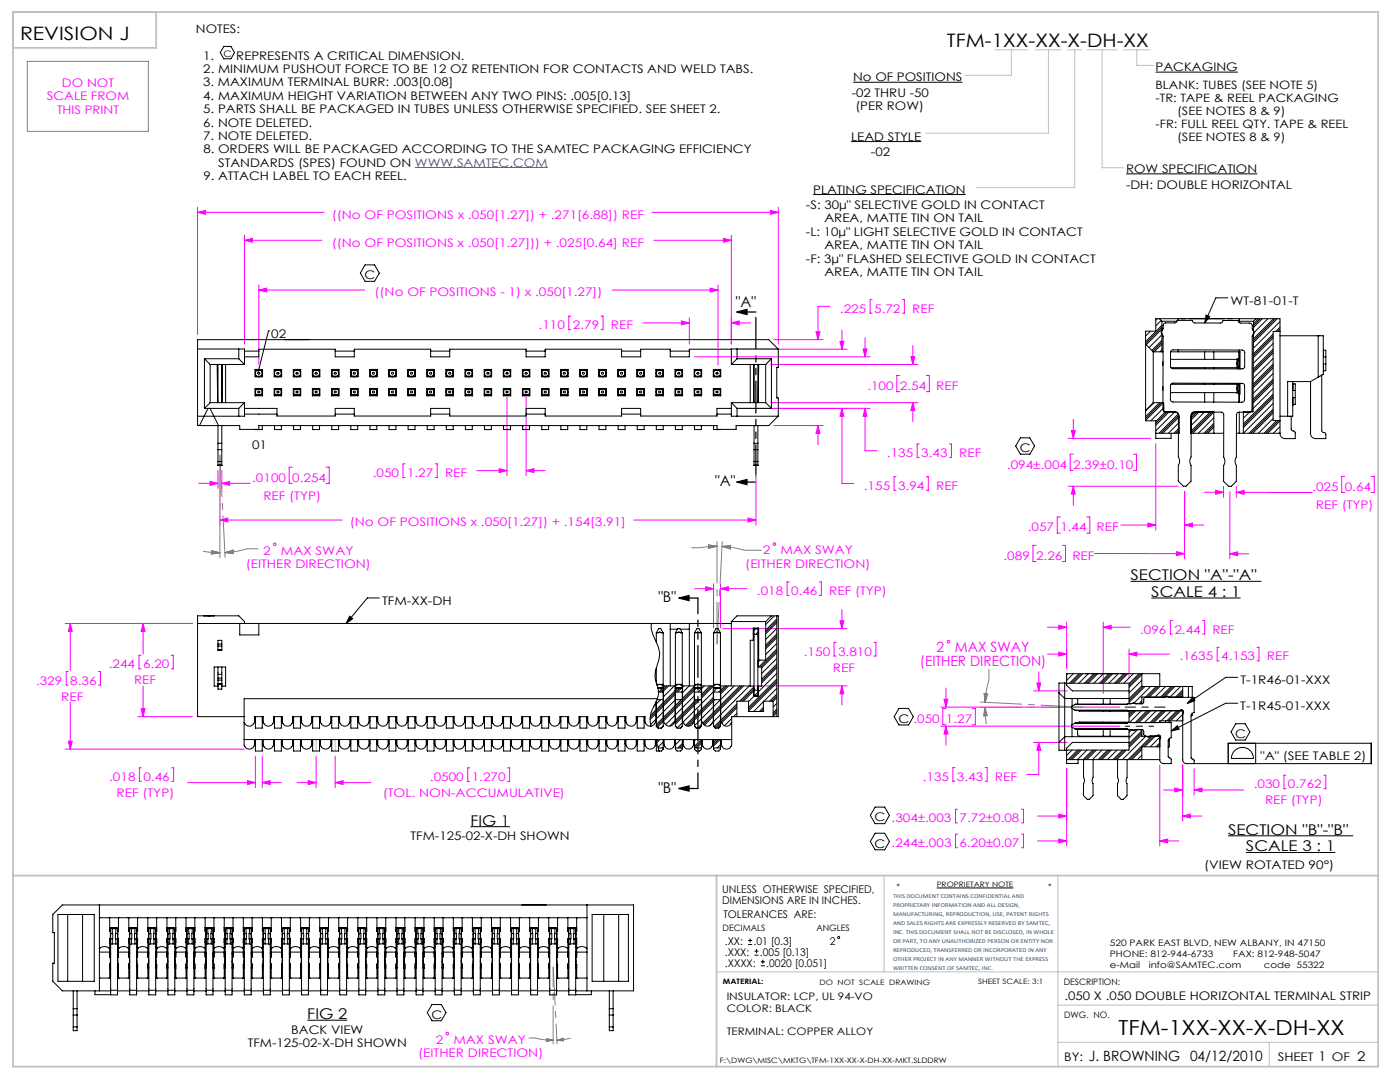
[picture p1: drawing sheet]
<svg xmlns="http://www.w3.org/2000/svg" width="279mm" height="216mm" viewBox="0 0 279 216" stroke-linecap="round" stroke-linejoin="round" font-family="sans-serif">
<defs><g id="words">
<text font-size="4.1" x="223.2" y="206.5">TFM-1XX-XX-X-DH-XX</text>
<g font-size="3.7">
<text x="4" y="8">REVISION J</text>
<text x="189" y="9.5">TFM-1XX-XX-X-DH-XX</text>
</g>
<g font-size="3">
<text x="146.9" y="61.2">&quot;A&quot;</text>
<text x="142.7" y="97.1">&quot;A&quot;</text>
<text x="225.6" y="115.8">SECTION &quot;A&quot;-&quot;A&quot;</text>
<text x="229.8" y="119.1">SCALE 4 : 1</text>
<text x="131.4" y="120.2">&quot;B&quot;</text>
<text x="131.4" y="158.2">&quot;B&quot;</text>
<text x="93.9" y="164.7">FIG 1</text>
<text x="245.1" y="166.6">SECTION &quot;B&quot;-&quot;B&quot;</text>
<text x="248.7" y="169.9">SCALE 3 : 1</text>
<text x="61.3" y="203.4">FIG 2</text>
</g>
<g font-size="2.8" fill="#f0f">
<text x="186.9" y="130.1">2</text>
<text x="190.6" y="130.1">MAX SWAY</text>
<text x="183.6" y="133">(EITHER DIRECTION)</text>
</g>
<text font-size="2.8" x="217.3" y="211.7">J. BROWNING 04/12/2010</text>
<g font-size="2.4">
<text x="39.1" y="6.6">NOTES:</text>
<text x="40.6" y="11.9">1.</text>
<text x="47.2" y="11.9">REPRESENTS A CRITICAL DIMENSION.</text>
<text x="40.6" y="17.3">3. MAXIMUM TERMINAL BURR: .003[0.08]</text>
<text x="40.6" y="14.6">2. MINIMUM PUSHOUT FORCE TO BE 12 OZ RETENTION FOR CONTACTS AND WELD TABS.</text>
<text x="170.3" y="16.2">No OF POSITIONS</text>
<text x="230.6" y="14.2">PACKAGING</text>
<text x="40.6" y="19.9">4. MAXIMUM HEIGHT VARIATION BETWEEN ANY TWO PINS: .005[0.13]</text>
<text x="40.6" y="22.6">5. PARTS SHALL BE PACKAGED IN TUBES UNLESS OTHERWISE SPECIFIED. SEE SHEET 2.</text>
<text x="170" y="19.3">-02 THRU -50</text>
<text x="170.7" y="22">(PER ROW)</text>
<text x="40.6" y="25.3">6. NOTE DELETED.</text>
<text x="40.6" y="27.9">7. NOTE DELETED.</text>
<text x="169.9" y="28.1">LEAD STYLE</text>
<text x="40.6" y="30.6">8. ORDERS WILL BE PACKAGED ACCORDING TO THE SAMTEC PACKAGING EFFICIENCY</text>
<text x="40.6" y="35.9">9. ATTACH LABEL TO EACH REEL.</text>
<text x="43.5" y="33.3">STANDARDS (SPES) FOUND ON WWW.SAMTEC.COM</text>
<text x="173.8" y="31.2">-02</text>
<text x="224.7" y="34.5">ROW SPECIFICATION</text>
<text x="160.9" y="41.7">-S: 30µ&quot; SELECTIVE GOLD IN CONTACT</text>
<text x="162.3" y="38.6">PLATING SPECIFICATION</text>
<text x="224.7" y="37.7">-DH: DOUBLE HORIZONTAL</text>
<text x="160.9" y="47.1">-L: 10µ&quot; LIGHT SELECTIVE GOLD IN CONTACT</text>
<text x="164.5" y="44.4">AREA, MATTE TIN ON TAIL</text>
<text x="160.9" y="52.4">-F: 3µ&quot; FLASHED SELECTIVE GOLD IN CONTACT</text>
<text x="164.5" y="49.7">AREA, MATTE TIN ON TAIL</text>
<text x="72.7" y="55.7">C</text>
<text x="164.5" y="55.1">AREA, MATTE TIN ON TAIL</text>
<text x="245.6" y="60.8">WT-81-01-T</text>
<text x="54.1" y="67.4">02</text>
<text x="50.3" y="89.5">01</text>
<text x="203.5" y="90.2">C</text>
<text x="76.3" y="120.7">TFM-XX-DH</text>
<text x="247.6" y="136.5">T-1R46-01-XXX</text>
<text x="247.5" y="141.7">T-1R45-01-XXX</text>
<text x="179.3" y="144.2">C .050</text>
<text x="246.5" y="147.2">C</text>
<text x="251.6" y="151.6">&quot;A&quot; (SEE TABLE 2)</text>
<text x="82" y="167.7">TFM-125-02-X-DH SHOWN</text>
<text x="174.5" y="163.9">C .304±.003</text>
<text x="174.5" y="169.1">C .244±.003</text>
<text x="240.3" y="173.5">(VIEW ROTATED 90°)</text>
<text x="86.1" y="203.3">C</text>
<text x="212.5" y="199.6">.050 X .050 DOUBLE HORIZONTAL TERMINAL STRIP</text>
<text x="49.4" y="209">TFM-125-02-X-DH SHOWN</text>
<text x="58.1" y="206.3">BACK VIEW</text>
<text x="212.4" y="211.7">BY:</text>
<text x="255" y="211.7">SHEET 1 OF 2</text>
</g>
<g font-size="2.4" fill="#f0f">
<text x="12.3" y="17.4">DO NOT</text>
<text x="9.3" y="20">SCALE FROM</text>
<text x="11.4" y="22.7">THIS PRINT</text>
<text x="66.2" y="43.6">((No OF POSITIONS x .050[1.27]) + .271[6.88]) REF</text>
<text x="66.2" y="49.2">((No OF POSITIONS x .050[1.27])) + .025[0.64] REF</text>
<text x="74.8" y="59.1">((No OF POSITIONS - 1) x .050[1.27])</text>
<text x="107.5" y="65.7">.110</text>
<text x="114.3" y="65.7">2.79</text>
<text x="121.9" y="65.7">REF</text>
<text x="167.6" y="62.4">.225</text>
<text x="174.5" y="62.4">5.72</text>
<text x="182" y="62.4">REF</text>
<text x="173.1" y="77.8">.100</text>
<text x="179.6" y="77.8">2.54</text>
<text x="186.8" y="77.8">REF</text>
<text x="74.4" y="95.2">.050</text>
<text x="81.2" y="95.2">1.27</text>
<text x="88.8" y="95.2">REF</text>
<text x="177" y="91.2">.135</text>
<text x="183.8" y="91.2">3.43</text>
<text x="191.4" y="91.2">REF</text>
<text x="201" y="93.5">.094±.004</text>
<text x="214.2" y="93.5">2.39±0.10</text>
<text x="50.3" y="96.1">.0100</text>
<text x="52.6" y="99.8">REF (TYP)</text>
<text x="58.3" y="96.1">0.254</text>
<text x="172.4" y="97.7">.155</text>
<text x="179.2" y="97.7">3.94</text>
<text x="186.8" y="97.7">REF</text>
<text x="261.9" y="97.9">.025</text>
<text x="262.6" y="101.6">REF (TYP)</text>
<text x="268.4" y="97.9">0.64</text>
<text x="69.8" y="105">(No OF POSITIONS x .050[1.27]) + .154[3.91]</text>
<text x="205.1" y="106">.057</text>
<text x="211.6" y="106">1.44</text>
<text x="218.9" y="106">REF</text>
<text x="49" y="113.3">(EITHER DIRECTION)</text>
<text x="52.5" y="110.7">2</text>
<text x="56.1" y="110.7">MAX SWAY</text>
<text x="148.7" y="113.3">(EITHER DIRECTION)</text>
<text x="152.2" y="110.6">2</text>
<text x="155.8" y="110.6">MAX SWAY</text>
<text x="200.3" y="111.7">.089</text>
<text x="206.8" y="111.7">2.26</text>
<text x="214" y="111.7">REF</text>
<text x="151.1" y="118.7">.018</text>
<text x="157.9" y="118.7">0.46</text>
<text x="165.5" y="118.7">REF (TYP)</text>
<text x="160.4" y="130.8">.150</text>
<text x="167.3" y="130.8">3.810</text>
<text x="227.5" y="126.4">.096</text>
<text x="234.4" y="126.4">2.44</text>
<text x="235.4" y="131.8">.1635</text>
<text x="242" y="126.4">REF</text>
<text x="243.7" y="131.8">4.153</text>
<text x="252.8" y="131.8">REF</text>
<text x="7.2" y="136.6">.329</text>
<text x="14" y="136.6">8.36</text>
<text x="21.7" y="133.4">.244</text>
<text x="26.8" y="136.6">REF</text>
<text x="28.6" y="133.4">6.20</text>
<text x="166.2" y="134">REF</text>
<text x="12.2" y="139.8">REF</text>
<text x="188.8" y="144.3">1.27</text>
<text x="21.8" y="155.8">.018</text>
<text x="28.6" y="155.8">0.46</text>
<text x="85.8" y="155.8">.0500</text>
<text x="94.2" y="155.8">1.270</text>
<text x="184.2" y="155.8">.135</text>
<text x="191" y="155.8">3.43</text>
<text x="198.6" y="155.8">REF</text>
<text x="23.3" y="159">REF (TYP)</text>
<text x="76.4" y="159">(TOL. NON-ACCUMULATIVE)</text>
<text x="250.2" y="157.3">.030</text>
<text x="252.5" y="160.5">REF (TYP)</text>
<text x="257" y="157.3">0.762</text>
<text x="191.5" y="164.1">7.72±0.08</text>
<text x="191.5" y="169.1">6.20±0.07</text>
<text x="87" y="208.3">2</text>
<text x="90.5" y="208.3">MAX SWAY</text>
<text x="83.5" y="210.9">(EITHER DIRECTION)</text>
</g>
<g font-size="2.3">
<text x="230.6" y="17.7">BLANK: TUBES (SEE NOTE 5)</text>
<text x="230.6" y="20.4">-TR: TAPE &amp; REEL PACKAGING</text>
<text x="234.9" y="23">(SEE NOTES 8 &amp; 9)</text>
<text x="230.6" y="25.6">-FR: FULL REEL QTY. TAPE &amp; REEL</text>
<text x="234.9" y="28.2">(SEE NOTES 8 &amp; 9)</text>
</g>
<g font-size="2.1">
<text x="144.1" y="178.3">UNLESS OTHERWISE SPECIFIED,</text>
<text x="144.1" y="180.4">DIMENSIONS ARE IN INCHES.</text>
<text x="144.4" y="183.1">TOLERANCES ARE:</text>
<text x="144.7" y="188.6">.XX:</text>
<text x="144.7" y="190.7">.XXX:</text>
<text x="150.4" y="188.6">.01 [0.3]</text>
<text x="151.7" y="190.7">.005 [0.13]</text>
<text x="165.6" y="188.6">2</text>
<text x="144.7" y="192.9">.XXXX:</text>
<text x="152.9" y="192.9">.0020 [0.051]</text>
<text x="145" y="199.6">INSULATOR: LCP, UL 94-VO</text>
<text x="145" y="201.9">COLOR: BLACK</text>
<text x="145" y="206.4">TERMINAL: COPPER ALLOY</text>
</g>
<g font-size="1.8">
<text x="44.6" y="11.4">C</text>
<text x="144.2" y="185.9">DECIMALS</text>
<text x="162.9" y="185.9">ANGLES</text>
<text x="221.5" y="188.9">520 PARK EAST BLVD, NEW ALBANY, IN 47150</text>
<text x="221.5" y="191">PHONE: 812-944-6733</text>
<text x="246.1" y="191">FAX: 812-948-5047</text>
<text x="212.3" y="196.5">DESCRIPTION:</text>
<text x="221.5" y="193.2">e-Mail</text>
<text x="229.3" y="193.2">info@SAMTEC.com</text>
<text x="252.2" y="193.2">code 55322</text>
<text x="212.4" y="203">DWG. NO.</text>
</g>
<g font-size="1.5">
<text x="178.9" y="177.5">*</text>
<text x="186.9" y="177.1">PROPRIETARY NOTE</text>
<text x="209.2" y="177.5">*</text>
<text x="144.3" y="196.4">MATERIAL:</text>
<text x="163.6" y="196.5">DO NOT SCALE DRAWING</text>
<text x="195.2" y="196.4">SHEET SCALE: 3:1</text>
<text x="143.7" y="212.2">F:\DWG\MISC\MKTG\TFM-1XX-XX-X-DH-XX-MKT.SLDDRW</text>
</g>
<g font-size="1.2" fill="#1f497d">
<text x="178.2" y="179.1">THIS DOCUMENT CONTAINS CONFIDENTIAL AND</text>
<text x="178.2" y="180.9">PROPRIETARY INFORMATION AND ALL DESIGN,</text>
<text x="178.2" y="182.7">MANUFACTURING, REPRODUCTION, USE, PATENT RIGHTS</text>
<text x="178.2" y="184.5">AND SALES RIGHTS ARE EXPRESSLY RESERVED BY SAMTEC,</text>
<text x="178.2" y="186.3">INC. THIS DOCUMENT SHALL NOT BE DISCLOSED, IN WHOLE</text>
<text x="178.2" y="188.1">OR PART, TO ANY UNAUTHORIZED PERSON OR ENTITY NOR</text>
<text x="178.2" y="189.9">REPRODUCED, TRANSFERRED OR INCORPORATED IN ANY</text>
<text x="178.2" y="191.7">OTHER PROJECT IN ANY MANNER WITHOUT THE EXPRESS</text>
<text x="178.2" y="193.5">WRITTEN CONSENT OF SAMTEC, INC.</text>
</g>
</g></defs>
<g fill="none" stroke="#000" stroke-width=".2">
<path d="M44.7 9.3h1.4l.7 1.2-.7 1.2h-1.4l-.7-1.2zM170.3 16.4h21.8M230.6 14.4h16.4M162.3 38.8h30.4M169.9 28.2h14M224.7 34.7h26.2M72.9 52.9h1.8l1 1.6-1 1.6h-1.8l-1-1.6zM245 59.4h-2.4l-2.2 5.1M53.6 66h.1M53.6 66l-2.1 8.5M240.7 62.9l.7 .3-1 1.3zM203.6 87.4h1.9l1 1.6-1 1.6h-1.9l-.9-1.6z"/>
<path d="M75.7 119.3h-2.4l-4.2 5.1M225.6 116h26.1M229.8 119.3h17.8M69.8 122.9l.6 .5-1.3 1zM238 139.2l.5 .6-1.6 .6zM247 135.2h-2.4l-7.7 5.2M179.4 141.4h1.9l1 1.6-1 1.7h-1.9l-.9-1.7zM233.7 145.9l1.3-1.1 .3 .7zM238.5 152.4h35.2v-4.1h-28.6v4.1M246.4 149.8a2.19 2.19 0 0 1 2.4-.5 2.19 2.19 0 0 1 1.3 2h-4.3a2.2 2.2 0 0 1 .6-1.5zM246.6 144.4h1.9l.9 1.6-.9 1.7h-1.9l-.9-1.7zM247 140.3h-2.4l-10.9 5.6"/>
<path d="M250.6 148.3v4.1M93.9 165h7.9M174.6 161h2l.9 1.7-.9 1.7h-2l-.9-1.7zM174.6 166.3h2l.9 1.6-.9 1.7h-2l-.9-1.7zM186.9 177.2h15.3M245.1 166.8h25M248.7 170.1h17.8M61.3 203.6h8M86.2 200.4h1.9l.9 1.7-.9 1.6h-1.9l-.9-1.6z"/>
</g>
<g fill="none" stroke="#c0c0c0" stroke-width=".2">
<path d="M198.5 9.9h6.7M201.8 9.9v5.1h-9.2M206.7 9.9h5.1M209.2 9.9v16.7h-24.5M213.1 9.9h2.8M214.5 9.9v27.5h-19.6M217 9.9h6M220 9.9v23.6h4.2M224.2 9.9h5.3M226.9 9.9v3.1h3.3M176.5 174.7v19.2M211.1 174.7v38.1"/>
<path d="M143 193.9h132M211.1 208h63.9M211.1 200.6h63.9M253.3 208v4.8"/>
</g>
<path d="M2.6 2.4h272.4v210.4h-272.4zM31.2 2.4v7.1h-28.6M2.6 174.7h272.4M143 174.7v38.1" fill="none" stroke="#c0c0c0" stroke-width=".35"/>
<g fill="none" stroke="#f0f" stroke-width=".2">
<path d="M39.4 42.4l1.6-.4v.8zM39.4 41.4v25.4M39.4 42.4h25.3M48.8 47.9l1.6-.3v.7zM48.8 46.9v21.7M48.8 47.9h15.5M51.7 57.9l1.5-.4v.8zM51.7 56.9v15.8M51.7 57.9h21.1M122.2 57.9h21.1M130.1 42.4h25.2M130.5 47.9h15.5"/>
<path d="M141.7 57.5l1.6 .4-1.6 .4zM143.3 56.9v15.9M144.4 47.6l1.6 .3-1.6 .4zM146 46.9v21.7M153.8 42l1.5 .4-1.5 .4zM155.3 41.4v27.3M174.1 59.8h-.4v2.7h.4M180.1 59.8h.4v2.7h-.4M101.2 79.2v15.7M105 79.2v15.7M113.9 63.1h-.4v2.7h.4M120 63.1h.4v2.7h-.4"/>
<path d="M128.3 64.4h9.3M136 64l1.6 .4-1.6 .4zM137.6 63.4v5.3M138.6 71.2h35.1M146 64.4l1.5-.4v.8zM146 64.4h3.8M147 69.7h22M153.8 72.7h29.4M154.4 67.8h9.9M162.9 66.2h.7l-.3 1.6zM165.6 61.1h-2.3v6.7M167.6 68.1h.8l-.4 1.6z"/>
<path d="M168 65.9v3.8M172.2 69.6h.8l-.4 1.6zM172.6 67.4v3.8M179.6 74.9h-.6v3.3h.6M181.8 71.2h.8l-.4 1.5zM182.2 68.9v3.8M184.9 74.9h.6v3.3h-.6M39.7 96.4h3.8M41.9 96.1l1.6 .3-1.6 .4zM43.5 93.9v3.6M43.9 94.7v10.1M44.3 96.4l1.5-.3v.7z"/>
<path d="M44.3 96.4h5.6M44.3 93.9v3.6M58.3 93.2h-.6v3.2h.6M65.1 93.2h.6v3.2h-.6M80.8 92.6h-.4v2.7h.4M86.9 92.6h.4v2.7h-.4M95.2 93.9h6M99.6 93.5l1.6 .4-1.6 .4zM105 93.9l1.6-.4v.8zM105 93.9h3.8M147 81.5h26.7M150.9 94.7v10.1"/>
<path d="M153.8 80.3h29.4M154.4 84.9h9.9M163.3 84.9l.3 1.6h-.7zM163.3 84.9v3.8M168 81.5l.4 1.6h-.8zM168 81.5v15h2.4M172.6 81.5l.4 1.6h-.8zM172.6 81.5v8.4h2.4M178.8 95.1h-.4v2.7h.4M182.2 80.3l.4 1.6h-.8zM182.2 80.3v3.9M183.4 88.6h-.4v2.7h.4"/>
<path d="M184.9 95.1h.4v2.7h-.4M189.5 88.6h.4v2.7h-.4M213.2 87.5h16.4M213.2 97h21.9M213.8 85.9h.8l-.4 1.6zM214.2 97l.4 1.6h-.8zM214.2 90.6h-.6v3.3h.6M214.2 83.7v3.8M214.2 97v3.8M226.2 90.6h.6v3.3h-.6M230.7 88.5v17.3M236.4 98v13.5"/>
<path d="M236.4 98v7.8M240.4 98.2h3.8M242.6 97.8l1.6 .4-1.6 .4zM244.2 97.1v2.2M245.5 98.1l-.1 13.4M246.7 98.2l1.6-.3v.7zM246.7 98.2l15.2 .1M246.7 97.1v2.2M268.4 95h-.6v3.3h.6M273.6 95h.7v3.3h-.7M43.9 103.8l1.6-.4v.8zM43.9 103.8h24.3"/>
<path d="M126.5 103.8h24.4M138.6 117.5h3.8M140.8 117.1l1.6 .4-1.6 .4zM142.4 116.5v8.8M143.8 117.5l1.6-.4v.8zM143.8 116.5v8.8M143.8 117.5h5.3M149.3 103.4l1.6 .4-1.6 .4zM157.5 116.1h-.4v2.7h.4M163.5 116.1h.4v2.7h-.4M206.8 108.8h-.6v3.3h.6M211.6 103.2h-.6v3.2h.6"/>
<path d="M212 108.8h.6v3.3h-.6M216.9 103.2h.6v3.2h-.6M218.4 110.4l18 .1M223.7 104.8h7M229.1 104.4l1.6 .4-1.6 .4zM234.8 110.1l1.6 .4-1.6 .4zM236.4 104.8l1.6-.4v.8zM236.4 104.8h3.8M245.4 110.5l1.6-.4v.8zM245.4 110.5h3.8M13 124.4h25.4M13.6 134h-.4v2.7h.4"/>
<path d="M14 124.4l.4 1.6h-.8zM14 124.4v9.4M19.6 134h.4v2.7h-.4M28.2 130.8h-.5v2.7h.5M28.6 124.4l.3 1.6h-.7zM28.6 124.4v6.1M28.6 136.9v6.1M34.2 130.8h.4v2.7h-.4M144.3 125.4h24.7M150.7 136.9h18.3M166.9 128.2h-.4v2.7h.4M167.6 123.9h.8l-.4 1.5z"/>
<path d="M168 136.9l.4 1.5h-.8zM168 121.6v3.8M168 136.9v3.8M174.4 128.2h.4v2.7h-.4M188.4 139.5h.8l-.4 1.6zM188.8 137.3v3.8M206.3 137.9h6.7M206.9 136.3h.8l-.4 1.6zM207.3 134v3.9M209.1 125.2h3.8M209.1 130.5h3.8M211.3 124.8l1.6 .4-1.6 .4z"/>
<path d="M211.3 130.1l1.6 .4-1.6 .4zM212.9 124.1v9.3M220.2 125.2l1.6-.4v.8zM220.2 124.1v14.3M220.2 125.2h5.4M225.3 130.5l1.6-.4v.8zM225.3 129.5v5.8M225.3 130.5h8.1M234 123.8h-.4v2.7h.4M240 123.8h.4v2.7h-.4M243.3 129.2h-.4v2.7h.4M250.9 129.2h.4v2.7h-.4"/>
<path d="M13 149.5h35.7M13.6 147.9h.8l-.4 1.6zM14 140.1v9.4M27.5 143h10.9M28.2 141.4h.7l-.3 1.6zM28.2 153.2h-.4v2.7h.4M34.2 153.2h.5v2.7h-.5M37.5 156.2h13.5M49.4 155.8l1.6 .4-1.6 .4zM51 150.9v6.3M52.3 156.2l1.6-.4v.8zM52.3 150.9v6.3"/>
<path d="M52.3 156.2h3.9M59.3 156.2h3.8M61.5 155.8l1.6 .4-1.6 .4zM63.1 150.9v6.3M66.9 156.2l1.6-.4v.8zM66.9 156.2h7.1M66.9 150.9v6.3M93.8 153.2h-.5v2.7h.5M101.3 153.2h.4v2.7h-.4M187.8 141.1h35.7M187.8 144.9h35.7M188.8 144.9l.4 1.6h-.8z"/>
<path d="M188.8 141.4h-.6v3.2h.6M188.8 144.9v3.8M190.6 153.2h-.4v2.7h.4M194 141.4h.7v3.2h-.7M196.6 153.2h.4v2.7h-.4M206.3 148.1h6.7M207.3 148.1l.4 1.6h-.8zM207.3 148.1v6.4h-2.4M212.9 153.4v15.4M231.5 152.6v16.2M232.2 157.6h3.8M234.5 157.2l1.5 .4-1.5 .4z"/>
<path d="M236 152.6v11.3M238.3 157.6l1.6-.4v.8zM238.3 153.4v5.2M238.3 157.6h9.9M256.6 154.7h-.4v2.7h.4M264.2 154.7h.4v2.7h-.4M191.1 161.5h-.4v2.7h.4M191.1 166.4h-.4v2.8h.4M203.9 166.4h.4v2.8h-.4M203.9 161.5h.4v2.7h-.4M207.1 167.8h5.8M207.1 162.8h5.8"/>
<path d="M211.3 167.4l1.6 .4-1.6 .4zM211.3 162.4l1.6 .4-1.6 .4zM231.5 167.8l1.5-.4v.8zM231.5 167.8h3.8M236 162.8l1.6-.4v.8zM236 162.8h3.8"/>
<circle cx="54.8" cy="108.6" r=".26"/>
<circle cx="154.5" cy="108.6" r=".26"/>
<circle cx="189.3" cy="128.1" r=".27"/>
<circle cx="89.3" cy="206.2" r=".26"/>
</g>
<path d="M147 62.3l2.1-.5v1zM147 62.3h3.9M147 96.2l2.1-.5v1zM147 96.2h3.9M135.5 119.3l2-.5v1zM135.5 119.3h3.8M135.5 157.3l2-.5v1zM135.5 157.3h3.8" fill="none" stroke="#000" stroke-width=".25"/>
<g fill="none" stroke="#808080" stroke-width=".2">
<path d="M5.4 12.2h24.2v14h-24.2zM40.5 110l3.4 .3M42.2 110l1.7 .3M42.2 109.9l1.7 .4-1.7 .3zM43.9 110.3l-1.7 .1M44.9 110.3l1.6-.6 .1 .8zM44.9 110.3h1.7M46.5 109.9l-1.6 .4M51.5 109.5a14.1 14.1 0 0 0-4.4 .5l-2.2 .3M141.4 108.7l1.7 .3-1.7 .4zM141.4 108.9l1.7 .1M143.1 109l-1.7 .3"/>
<path d="M143.1 109l-5.1 .3M144.1 109l2.3 .3 2.2 .5h3.4M144.1 109l1.7 .4M144.1 109l1.7-.2-.1 .8zM145.8 109h-1.7M196.4 138.4l.7 .1-.5 1.6zM196.6 138.4v1.7M196.9 138.5l-.3 1.6M197.4 133.5a14.1 14.1 0 0 1-.5 4.4l-.3 2.2M196.6 141.1l.3 3.4M196.6 141.1l.4 1.7h-.7zM196.6 141.1l.2 1.7"/>
<path d="M196.6 141.1l-.1 1.7M105.6 207.1h1.2l1.8 .4 1.8 .1M109.1 207.4l1.3 .2M109.1 207.2l1.3 .4-1.3 .2zM110.4 207.6l-1.3 .1M111.1 207.6l1.3-.4v.5zM111.1 207.6h1.3M112.4 207.3l-1.3 .3M113.9 207.2l-2.8 .4"/>
</g>
<path d="M230.2 144.9h-5.7" fill="none" stroke="#000" stroke-width=".2" stroke-dasharray="15.2 1.3 1.3 1.3" stroke-dashoffset="14.3"/>
<path d="M232.5 141.1h-8" fill="none" stroke="#000" stroke-width=".2" stroke-dasharray="15.2 1.3 1.3 1.3" stroke-dashoffset="13.2"/>
<path d="M150.9 62.3v33.9" fill="none" stroke="#000" stroke-width=".25" stroke-dasharray="6.3 1.3 1.3 1.3 1.3 1.3" stroke-dashoffset="-1.1"/>
<path d="M139.3 119.3v38" fill="none" stroke="#000" stroke-width=".25" stroke-dasharray="6.3 1.3 1.3 1.3 1.3 1.3" stroke-dashoffset="3.2"/>
<path d="M43.9 90.8l1 20.4M43.9 111.2v-20.4M143.1 108.1v20.4M143.1 128.5l1-20.4M195.6 141.1h20.5M216.1 141.1l-20.4-1" fill="none" stroke="#808080" stroke-width=".2" stroke-dasharray="15.2 1.3 1.3 1.3" stroke-dashoffset="6.9"/>
<path d="M110.4 193l.8 15.3M110.4 208.3v-15.3" fill="none" stroke="#808080" stroke-width=".2" stroke-dasharray="15.2 1.3 1.3 1.3" stroke-dashoffset="7.7"/>
<path d="M63.1 149.9v-2.3M66.9 149.9v-2.3" fill="none" stroke="#c0c0c0" stroke-width=".2" stroke-dasharray="15.2 1.3 1.3 1.3"/>
<g fill="#000">
<path d="M147 62.3l2.1-.5v1zM147 96.2l2.1-.5v1zM135.5 119.3l2-.5v1zM135.5 157.3l2-.5v1z"/>
<path d="M240.7 62.9l.7 .3-1 1.3zM69.8 122.9l.6 .5-1.3 1zM233.7 145.9l1.3-1.1 .3 .7zM238 139.2l.5 .6-1.6 .6z"/>
</g>
<g fill="#f0f">
<path d="M39.4 42.4l1.6-.4v.8zM153.8 42l1.5 .4-1.5 .4zM149.3 103.4l1.6 .4-1.6 .4zM43.9 103.8l1.6-.4v.8zM146 64.4l1.5-.4v.8zM136 64l1.6 .4-1.6 .4zM168 81.5l.4 1.6h-.8zM167.6 68.1h.8l-.4 1.6zM163.3 84.9l.3 1.6h-.7zM162.9 66.2h.7l-.3 1.6zM99.6 93.5l1.6 .4-1.6 .4zM105 93.9l1.6-.4v.8zM172.6 81.5l.4 1.6h-.8zM172.2 69.6h.8l-.4 1.6zM48.8 47.9l1.6-.3v.7zM144.4 47.6l1.6 .3-1.6 .4zM41.9 96.1l1.6 .3-1.6 .4zM44.3 96.4l1.5-.3v.7zM182.2 80.3l.4 1.6h-.8zM181.8 71.2h.8l-.4 1.5zM242.6 97.8l1.6 .4-1.6 .4zM246.7 98.2l1.6-.3v.7zM213.8 85.9h.8l-.4 1.6zM214.2 97l.4 1.6h-.8zM140.8 117.1l1.6 .4-1.6 .4zM143.8 117.5l1.6-.4v.8zM14 124.4l.4 1.6h-.8zM13.6 147.9h.8l-.4 1.6zM28.6 124.4l.3 1.6h-.7zM28.2 141.4h.7l-.3 1.6zM168 136.9l.4 1.5h-.8zM167.6 123.9h.8l-.4 1.5zM49.4 155.8l1.6 .4-1.6 .4zM52.3 156.2l1.6-.4v.8zM207.3 148.1l.4 1.6h-.8zM206.9 136.3h.8l-.4 1.6zM211.3 124.8l1.6 .4-1.6 .4zM220.2 125.2l1.6-.4v.8zM211.3 130.1l1.6 .4-1.6 .4zM225.3 130.5l1.6-.4v.8zM211.3 167.4l1.6 .4-1.6 .4zM231.5 167.8l1.5-.4v.8zM211.3 162.4l1.6 .4-1.6 .4zM236 162.8l1.6-.4v.8zM234.5 157.2l1.5 .4-1.5 .4zM238.3 157.6l1.6-.4v.8zM188.4 139.5h.8l-.4 1.6zM188.8 144.9l.4 1.6h-.8z"/>
<path d="M51.7 57.9l1.5-.4v.8zM141.7 57.5l1.6 .4-1.6 .4zM234.8 110.1l1.6 .4-1.6 .4zM245.4 110.5l1.6-.4v.8zM236.4 104.8l1.6-.4v.8zM229.1 104.4l1.6 .4-1.6 .4zM61.5 155.8l1.6 .4-1.6 .4zM66.9 156.2l1.6-.4v.8z"/>
</g>
<g fill="none" stroke="#000" stroke-width=".2">
<path d="M39.4 67.8h114l1.9 1.9v3.6h-.3v6.1h.3v3.6l-1.9 1.9h-6.5v.8h-3.8v-.8h-91.4v.8h-3.9v-.8h-8.4zM39.4 69.6h9.4v3.1M40.8 71.6h6.9M40.8 71.6v9.9M40.8 71.6l1.1 1.1M41.9 72.7v7.6M41.9 72.7h6.9M43.3 72.7l.1 7.6M43.5 72.8v7.5M44.3 72.8v7.5M44.3 72.8h.1M44.3 72.7v.1"/>
<path d="M44.3 72.7v7.6M45 72.7v7.6M47.7 69.6v2M47.7 71.6l1.1 1.1M48.8 70.1h2.9M51 74.5a.7 .7 0 0 0 1 .6M51 73.8h.7M51 73.8v.7M51 74.5v.7h.7M51 78.2a.7 .7 0 0 0 1 .6M51 78.2v.7M51 78.9h.7"/>
<path d="M51 73.7v.1M51 78.9v.1M51.3 73.9l-.3 .6M51.3 73.9h.1a.67 .67 0 0 1 .9 .6M51.3 77.6l-.3 .6M51.3 77.6h.1a.67 .67 0 0 1 .9 .6M51.4 75.1l.3 .1M51.4 78.8l.3 .1M51.6 75.2h-.7v-1.5h1.5v1.5h-.7M51.6 77.5h-.7v1.5h1.5v-1.5h-.7M51.7 73.8l.2 .1M51.7 73.8h.6"/>
<path d="M51.7 73.8l-.4 .1M51.7 77.5h-.7v.7M51.7 77.5l-.4 .1M51.7 77.5l.2 .1M51.7 77.5h.6v.7M51.7 78.9h.6M52 75.1l-.3 .1M52 78.8l-.3 .1M52.3 74.5l-.3 .6M52.3 73.8v.7M52.3 74.5v.7h-.6M52.3 78.2l-.3 .6"/>
<path d="M52.3 78.2v.7M52.3 73.7v.1M52.3 78.9v.1M54.8 74.5a.7 .7 0 0 0 1 .6M54.8 74.5v.7h.7M54.8 73.8h.7M54.8 73.8v.7M54.8 78.2a.7 .7 0 0 0 1 .6M54.8 78.2v.7M54.8 78.9h.7M54.8 73.7v.1M54.8 78.9v.1"/>
<path d="M55.1 73.9l-.3 .6M55.1 73.9h.1a.67 .67 0 0 1 1 .6M55.1 77.6l-.3 .6M55.1 77.6h.1a.67 .67 0 0 1 1 .6M55.2 75.1l.3 .1M55.2 78.8l.3 .1M55.4 75.2h-.7v-1.5h1.5v1.5h-.7M55.4 77.5h-.7v1.5h1.5v-1.5h-.7M55.5 73.8l.2 .1M55.5 73.8h.7M55.5 73.8l-.4 .1M55.5 77.5l.2 .1"/>
<path d="M55.5 77.5l-.4 .1M55.5 77.5h-.7v.7M55.5 77.5h.7v.7M55.5 78.9h.7M55.8 75.1l-.3 .1M55.8 78.8l-.3 .1M56.2 74.5l-.4 .6M56.2 73.8v.7M56.2 74.5v.7h-.7M56.2 78.2l-.4 .6M56.2 78.2v.7M56.2 73.7v.1"/>
<path d="M56.2 78.9v.1M56.9 67.8h.1M58.6 74.5a.7 .7 0 0 0 1.1 .6M58.6 73.8h.7M58.6 73.8v.7M58.6 74.5v.7h.7M58.6 78.2a.7 .7 0 0 0 1.1 .6M58.6 78.2v.7M58.6 78.9h.7M58.6 73.7v.1M58.6 78.9v.1M58.9 73.9l-.3 .6"/>
<path d="M58.9 73.9h.1a.67 .67 0 0 1 1 .6M58.9 77.6l-.3 .6M58.9 77.6h.1a.67 .67 0 0 1 1 .6M59 75.1l.3 .1M59 78.8l.3 .1M59.2 75.2h-.7v-1.5h1.5v1.5h-.7M59.2 77.5h-.7v1.5h1.5v-1.5h-.7M59.3 73.8l.3 .1M59.3 73.8h.7M59.3 73.8l-.4 .1M59.3 77.5l.3 .1M59.3 77.5l-.4 .1"/>
<path d="M59.3 77.5h-.7v.7M59.3 77.5h.7v.7M59.3 78.9h.7M59.7 75.1l-.4 .1M59.7 78.8l-.4 .1M60 74.5l-.3 .6M60 73.8v.7M60 74.5v.7h-.7M60 78.2l-.3 .6M60 78.2v.7M60 73.7v.1M60 78.9v.1"/>
<path d="M61.7 67.8h.1M62.4 74.5a.7 .7 0 0 0 1.1 .6M62.4 74.5v.7h.7M62.4 73.8h.7M62.4 73.8v.7M62.4 78.2a.7 .7 0 0 0 1.1 .6M62.4 78.2v.7M62.4 78.9h.7M62.4 73.7v.1M62.4 78.9v.1M62.7 73.9l-.3 .6M62.7 73.9h.1a.67 .67 0 0 1 1 .6"/>
<path d="M62.7 77.6l-.3 .6M62.7 77.6h.1a.67 .67 0 0 1 1 .6M62.8 75.1l.3 .1M62.8 78.8l.3 .1M63 75.2h-.7v-1.5h1.5v1.5h-.7M63 77.5h-.7v1.5h1.5v-1.5h-.7M63.1 73.8l.3 .1M63.1 73.8h.7M63.1 73.8l-.4 .1M63.1 77.5h-.7v.7M63.1 77.5l-.4 .1M63.1 77.5l.3 .1"/>
<path d="M63.1 77.5h.7v.7M63.1 78.9h.7M63.5 75.1l-.4 .1M63.5 78.8l-.4 .1M63.8 74.5l-.3 .6M63.8 74.5v.7h-.7M63.8 73.8v.7M63.8 78.2l-.3 .6M63.8 78.2v.7M63.8 73.7v.1M63.8 78.9v.1M66.2 74.5a.7 .7 0 0 0 1.1 .6"/>
<path d="M66.2 74.5v.7h.7M66.2 73.8h.7M66.2 73.8v.7M66.2 78.2a.7 .7 0 0 0 1.1 .6M66.2 78.2v.7M66.2 78.9h.7M66.2 73.7v.1M66.2 78.9v.1M66.5 73.9l-.3 .6M66.5 73.9h.2a.67 .67 0 0 1 .9 .6M66.5 77.6l-.3 .6M66.5 77.6h.2a.67 .67 0 0 1 .9 .6"/>
<path d="M66.6 75.1l.3 .1M66.6 78.8l.3 .1M66.8 75.2h-.6v-1.5h1.4v1.5h-.6M66.8 77.5h-.6v1.5h1.4v-1.5h-.6M66.9 73.8l.3 .1M66.9 73.8h.7M66.9 73.8l-.4 .1M66.9 77.5h-.7v.7M66.9 77.5l-.4 .1M66.9 77.5l.3 .1M66.9 77.5h.7v.7M66.9 78.9h.7"/>
<path d="M66.9 70.1h3.8M67.3 75.1l-.4 .1M67.3 78.8l-.4 .1M67.6 74.5l-.3 .6M67.6 74.5v.7h-.7M67.6 73.8v.7M67.6 78.2l-.3 .6M67.6 78.2v.7M67.6 73.7v.1M67.6 78.9v.1M70 74.5a.7 .7 0 0 0 1.1 .6M70 74.5v.7h.7"/>
<path d="M70 73.8h.7M70 73.8v.7M70 78.2a.7 .7 0 0 0 1.1 .6M70 78.2v.7M70 78.9h.7M70 73.7v.1M70 78.9v.1M70.3 73.9l-.3 .6M70.3 73.9h.2a.67 .67 0 0 1 .9 .6M70.3 77.6l-.3 .6M70.3 77.6h.2a.67 .67 0 0 1 .9 .6M70.4 75.1l.3 .1"/>
<path d="M70.4 78.8l.3 .1M70.6 75.2h-.6v-1.5h1.4v1.5h-.6M70.6 77.5h-.6v1.5h1.4v-1.5h-.6M70.7 73.8l.3 .1M70.7 73.8h.7M70.7 73.8l-.4 .1M70.7 77.5h-.7v.7M70.7 77.5l-.4 .1M70.7 77.5l.3 .1M70.7 77.5h.7v.7M70.7 78.9h.7M71.1 75.1l-.4 .1"/>
<path d="M71.1 78.8l-.4 .1M71.4 74.5l-.3 .6M71.4 74.5v.7h-.7M71.4 73.8v.7M71.4 78.2l-.3 .6M71.4 78.2v.7M71.4 73.7v.1M71.4 78.9v.1M73.8 74.5a.7 .7 0 0 0 1.1 .6M73.8 73.8h.7M73.8 73.8v.7M73.8 74.5v.7h.7"/>
<path d="M73.8 78.2a.7 .7 0 0 0 1.1 .6M73.8 78.2v.7M73.8 78.9h.7M73.8 73.7v.1M73.8 78.9v.1M74.1 73.9l-.3 .6M74.1 73.9h.2a.67 .67 0 0 1 .9 .6M74.1 77.6l-.3 .6M74.1 77.6h.2a.67 .67 0 0 1 .9 .6M74.2 75.1l.3 .1M74.2 78.8l.3 .1M74.5 75.2h-.7v-1.5h1.5v1.5h-.7"/>
<path d="M74.5 77.5h-.7v1.5h1.5v-1.5h-.7M74.5 73.8l.3 .1M74.5 73.8h.7M74.5 73.8l-.4 .1M74.5 77.5l.3 .1M74.5 77.5l-.4 .1M74.5 77.5h-.7v.7M74.5 77.5h.7v.7M74.5 78.9h.7M74.9 75.1l-.4 .1M74.9 78.8l-.4 .1M75.2 74.5l-.3 .6"/>
<path d="M75.2 73.8v.7M75.2 74.5v.7h-.7M75.2 78.2l-.3 .6M75.2 78.2v.7M75.2 73.7v.1M75.2 78.9v.1M77.6 74.5a.7 .7 0 0 0 1.1 .6M77.6 73.8h.7M77.6 73.8v.7M77.6 74.5v.7h.7M77.6 78.2a.7 .7 0 0 0 1.1 .6M77.6 78.2v.7"/>
<path d="M77.6 78.9h.7M77.6 73.7v.1M77.6 78.9v.1M77.9 73.9l-.3 .6M77.9 73.9h.2a.67 .67 0 0 1 .9 .6M77.9 77.6l-.3 .6M77.9 77.6h.2a.67 .67 0 0 1 .9 .6M78 75.1l.3 .1M78 78.8l.3 .1M78.3 75.2h-.7v-1.5h1.5v1.5h-.7M78.3 77.5h-.7v1.5h1.5v-1.5h-.7M78.3 73.8l.3 .1"/>
<path d="M78.3 73.8h.7M78.3 73.8l-.4 .1M78.3 77.5h-.7v.7M78.3 77.5l-.4 .1M78.3 77.5l.3 .1M78.3 77.5h.7v.7M78.3 78.9h.7M78.7 75.1l-.4 .1M78.7 78.8l-.4 .1M79 74.5l-.3 .6M79 73.8v.7M79 74.5v.7h-.7"/>
<path d="M79 78.2l-.3 .6M79 78.2v.7M79 73.7v.1M79 78.9v.1M81.4 74.5a.7 .7 0 0 0 1.1 .6M81.4 74.5v.7h.7M81.4 73.8h.7M81.4 73.8v.7M81.4 78.2a.7 .7 0 0 0 1.1 .6M81.4 78.2v.7M81.4 78.9h.7M81.4 73.7v.1"/>
<path d="M81.4 78.9v.1M81.8 73.9l-.4 .6M81.8 73.9h.1a.67 .67 0 0 1 .9 .6M81.8 77.6l-.4 .6M81.8 77.6h.1a.67 .67 0 0 1 .9 .6M81.9 75.1l.2 .1M81.9 78.8l.2 .1M82.1 75.2h-.7v-1.5h1.5v1.5h-.7M82.1 77.5h-.7v1.5h1.5v-1.5h-.7M82.1 73.8l.3 .1M82.1 73.8h.7M82.1 73.8l-.3 .1"/>
<path d="M82.1 77.5h-.7v.7M82.1 77.5l-.3 .1M82.1 77.5l.3 .1M82.1 77.5h.7v.7M82.1 78.9h.7M82.5 75.1l-.4 .1M82.5 78.8l-.4 .1M82.8 74.5l-.3 .6M82.8 74.5v.7h-.7M82.8 73.8v.7M82.8 78.2l-.3 .6M82.8 78.2v.7"/>
<path d="M82.8 73.7v.1M82.8 78.9v.1M85.3 74.5a.7 .7 0 0 0 1 .6M85.3 74.5v.7h.6M85.3 73.8h.6M85.3 73.8v.7M85.3 78.2a.7 .7 0 0 0 1 .6M85.3 78.2v.7M85.3 78.9h.6M85.3 73.7v.1M85.3 78.9v.1M85.6 73.9l-.3 .6"/>
<path d="M85.6 73.9h.1a.67 .67 0 0 1 .9 .6M85.6 77.6l-.3 .6M85.6 77.6h.1a.67 .67 0 0 1 .9 .6M85.7 75.1l.2 .1M85.7 78.8l.2 .1M85.9 75.2h-.7v-1.5h1.5v1.5h-.7M85.9 77.5h-.7v1.5h1.5v-1.5h-.7M85.9 73.8l.3 .1M85.9 73.8h.7M85.9 73.8l-.3 .1M85.9 77.5l.3 .1M85.9 77.5l-.3 .1"/>
<path d="M85.9 77.5h-.6v.7M85.9 77.5h.7v.7M85.9 78.9h.7M85.9 70.1h3.9M86.3 75.1l-.4 .1M86.3 78.8l-.4 .1M86.6 74.5l-.3 .6M86.6 73.8v.7M86.6 74.5v.7h-.7M86.6 78.2l-.3 .6M86.6 78.2v.7M86.6 73.7v.1"/>
<path d="M86.6 78.9v.1M89.1 74.5a.7 .7 0 0 0 1 .6M89.1 74.5v.7h.7M89.1 73.8h.7M89.1 73.8v.7M89.1 78.2a.7 .7 0 0 0 1 .6M89.1 78.2v.7M89.1 78.9h.7M89.1 73.7v.1M89.1 78.9v.1M89.4 73.9l-.3 .6M89.4 73.9h.1a.67 .67 0 0 1 .9 .6"/>
<path d="M89.4 77.6l-.3 .6M89.4 77.6h.1a.67 .67 0 0 1 .9 .6M89.5 75.1l.3 .1M89.5 78.8l.3 .1M89.7 75.2h-.7v-1.5h1.5v1.5h-.7M89.7 77.5h-.7v1.5h1.5v-1.5h-.7M89.8 73.8l.2 .1M89.8 73.8h.6M89.8 73.8l-.4 .1M89.8 77.5l.2 .1M89.8 77.5l-.4 .1M89.8 77.5h-.7v.7"/>
<path d="M89.8 77.5h.6v.7M89.8 78.9h.6M90.1 75.1l-.3 .1M90.1 78.8l-.3 .1M90.4 74.5l-.3 .6M90.4 74.5v.7h-.6M90.4 73.8v.7M90.4 78.2l-.3 .6M90.4 78.2v.7M90.4 73.7v.1M90.4 78.9v.1M92.9 74.5a.7 .7 0 0 0 1 .6"/>
<path d="M92.9 74.5v.7h.7M92.9 73.8h.7M92.9 73.8v.7M92.9 78.2a.7 .7 0 0 0 1 .6M92.9 78.2v.7M92.9 78.9h.7M92.9 73.7v.1M92.9 78.9v.1M93.2 73.9l-.3 .6M93.2 73.9h.1a.67 .67 0 0 1 1 .6M93.2 77.6l-.3 .6M93.2 77.6h.1a.67 .67 0 0 1 1 .6"/>
<path d="M93.3 75.1l.3 .1M93.3 78.8l.3 .1M93.5 75.2h-.7v-1.5h1.5v1.5h-.7M93.5 77.5h-.7v1.5h1.5v-1.5h-.7M93.6 73.8l.2 .1M93.6 73.8h.7M93.6 73.8l-.4 .1M93.6 77.5h-.7v.7M93.6 77.5l-.4 .1M93.6 77.5l.2 .1M93.6 77.5h.7v.7M93.6 78.9h.7"/>
<path d="M93.9 75.1l-.3 .1M93.9 78.8l-.3 .1M94.3 74.5l-.4 .6M94.3 73.8v.7M94.3 74.5v.7h-.7M94.3 78.2l-.4 .6M94.3 78.2v.7M94.3 73.7v.1M94.3 78.9v.1M96.7 74.5a.7 .7 0 0 0 1.1 .6M96.7 74.5v.7h.7M96.7 73.8h.7"/>
<path d="M96.7 73.8v.7M96.7 78.2a.7 .7 0 0 0 1.1 .6M96.7 78.2v.7M96.7 78.9h.7M96.7 73.7v.1M96.7 78.9v.1M97 73.9l-.3 .6M97 73.9h.1a.67 .67 0 0 1 1 .6M97 77.6l-.3 .6M97 77.6h.1a.67 .67 0 0 1 1 .6M97.1 75.1l.3 .1M97.1 78.8l.3 .1"/>
<path d="M97.3 75.2h-.7v-1.5h1.5v1.5h-.7M97.3 77.5h-.7v1.5h1.5v-1.5h-.7M97.4 73.8l.3 .1M97.4 73.8h.7M97.4 73.8l-.4 .1M97.4 77.5h-.7v.7M97.4 77.5l-.4 .1M97.4 77.5l.3 .1M97.4 77.5h.7v.7M97.4 78.9h.7M97.8 75.1l-.4 .1M97.8 78.8l-.4 .1"/>
<path d="M98.1 74.5l-.3 .6M98.1 74.5v.7h-.7M98.1 73.8v.7M98.1 78.2l-.3 .6M98.1 78.2v.7M98.1 73.7v.1M98.1 78.9v.1M100.5 74.5a.7 .7 0 0 0 1.1 .6M100.5 73.8h.7M100.5 73.8v.7M100.5 74.5v.7h.7M100.5 78.2a.7 .7 0 0 0 1.1 .6"/>
<path d="M100.5 78.2v.7M100.5 78.9h.7M100.5 73.7v.1M100.5 78.9v.1M100.8 73.9l-.3 .6M100.8 73.9h.1a.67 .67 0 0 1 1 .6M100.8 77.6l-.3 .6M100.8 77.6h.1a.67 .67 0 0 1 1 .6M100.9 75.1l.3 .1M100.9 78.8l.3 .1M101.1 75.2h-.7v-1.5h1.5v1.5h-.7M101.1 77.5h-.7v1.5h1.5v-1.5h-.7"/>
<path d="M101.2 73.8l.3 .1M101.2 73.8h.7M101.2 73.8l-.4 .1M101.2 77.5h-.7v.7M101.2 77.5l-.4 .1M101.2 77.5l.3 .1M101.2 77.5h.7v.7M101.2 78.9h.7M101.6 75.1l-.4 .1M101.6 78.8l-.4 .1M101.9 74.5l-.3 .6M101.9 73.8v.7"/>
<path d="M101.9 74.5v.7h-.7M101.9 78.2l-.3 .6M101.9 78.2v.7M101.9 73.7v.1M101.9 78.9v.1M104.3 74.5a.7 .7 0 0 0 1.1 .6M104.3 74.5v.7h.7M104.3 73.8h.7M104.3 73.8v.7M104.3 78.2a.7 .7 0 0 0 1.1 .6M104.3 78.2v.7M104.3 78.9h.7"/>
<path d="M104.3 73.7v.1M104.3 78.9v.1M104.6 73.9l-.3 .6M104.6 73.9h.2a.67 .67 0 0 1 .9 .6M104.6 77.6l-.3 .6M104.6 77.6h.2a.67 .67 0 0 1 .9 .6M104.7 75.1l.3 .1M104.7 78.8l.3 .1M104.9 75.2h-.6v-1.5h1.4v1.5h-.6M104.9 77.5h-.6v1.5h1.4v-1.5h-.6M105 73.8l.3 .1M105 73.8h.7"/>
<path d="M105 73.8l-.4 .1M105 77.5l.3 .1M105 77.5l-.4 .1M105 77.5h-.7v.7M105 77.5h.7v.7M105 78.9h.7M105 70.1h3.8M105.4 75.1l-.4 .1M105.4 78.8l-.4 .1M105.7 74.5l-.3 .6M105.7 73.8v.7M105.7 74.5v.7h-.7"/>
<path d="M105.7 78.2l-.3 .6M105.7 78.2v.7M105.7 73.7v.1M105.7 78.9v.1M108.1 74.5a.7 .7 0 0 0 1.1 .6M108.1 74.5v.7h.7M108.1 73.8h.7M108.1 73.8v.7M108.1 78.2a.7 .7 0 0 0 1.1 .6M108.1 78.2v.7M108.1 78.9h.7M108.1 73.7v.1"/>
<path d="M108.1 78.9v.1M108.4 73.9l-.3 .6M108.4 73.9h.2a.67 .67 0 0 1 .9 .6M108.4 77.6l-.3 .6M108.4 77.6h.2a.67 .67 0 0 1 .9 .6M108.5 75.1l.3 .1M108.5 78.8l.3 .1M108.7 75.2h-.6v-1.5h1.4v1.5h-.6M108.7 77.5h-.6v1.5h1.4v-1.5h-.6M108.8 73.8l.3 .1M108.8 73.8h.7M108.8 73.8l-.4 .1"/>
<path d="M108.8 77.5l.3 .1M108.8 77.5l-.4 .1M108.8 77.5h-.7v.7M108.8 77.5h.7v.7M108.8 78.9h.7M109.2 75.1l-.4 .1M109.2 78.8l-.4 .1M109.5 74.5l-.3 .6M109.5 74.5v.7h-.7M109.5 73.8v.7M109.5 78.2l-.3 .6M109.5 78.2v.7"/>
<path d="M109.5 73.7v.1M109.5 78.9v.1M111.9 74.5a.7 .7 0 0 0 1.1 .6M111.9 74.5v.7h.7M111.9 73.8h.7M111.9 73.8v.7M111.9 78.2a.7 .7 0 0 0 1.1 .6M111.9 78.2v.7M111.9 78.9h.7M111.9 73.7v.1M111.9 78.9v.1M112.2 73.9l-.3 .6"/>
<path d="M112.2 73.9h.2a.67 .67 0 0 1 .9 .6M112.2 77.6l-.3 .6M112.2 77.6h.2a.67 .67 0 0 1 .9 .6M112.3 75.1l.3 .1M112.3 78.8l.3 .1M112.6 75.2h-.7v-1.5h1.5v1.5h-.7M112.6 77.5h-.7v1.5h1.5v-1.5h-.7M112.6 73.8l.3 .1M112.6 73.8h.7M112.6 73.8l-.4 .1M112.6 77.5l.3 .1M112.6 77.5l-.4 .1"/>
<path d="M112.6 77.5h-.7v.7M112.6 77.5h.7v.7M112.6 78.9h.7M113 75.1l-.4 .1M113 78.8l-.4 .1M113.3 74.5l-.3 .6M113.3 74.5v.7h-.7M113.3 73.8v.7M113.3 78.2l-.3 .6M113.3 78.2v.7M113.3 73.7v.1M113.3 78.9v.1"/>
<path d="M115.7 74.5a.7 .7 0 0 0 1.1 .6M115.7 73.8h.7M115.7 73.8v.7M115.7 74.5v.7h.7M115.7 78.2a.7 .7 0 0 0 1.1 .6M115.7 78.2v.7M115.7 78.9h.7M115.7 73.7v.1M115.7 78.9v.1M116 73.9l-.3 .6M116 73.9h.2a.67 .67 0 0 1 .9 .6M116 77.6l-.3 .6"/>
<path d="M116 77.6h.2a.67 .67 0 0 1 .9 .6M116.1 75.1l.3 .1M116.1 78.8l.3 .1M116.4 75.2h-.7v-1.5h1.5v1.5h-.7M116.4 77.5h-.7v1.5h1.5v-1.5h-.7M116.4 73.8l.3 .1M116.4 73.8h.7M116.4 73.8l-.4 .1M116.4 77.5l.3 .1M116.4 77.5l-.4 .1M116.4 77.5h-.7v.7M116.4 77.5h.7v.7"/>
<path d="M116.4 78.9h.7M116.8 75.1l-.4 .1M116.8 78.8l-.4 .1M117.1 74.5l-.3 .6M117.1 73.8v.7M117.1 74.5v.7h-.7M117.1 78.2l-.3 .6M117.1 78.2v.7M117.1 73.7v.1M117.1 78.9v.1M119.5 74.5a.7 .7 0 0 0 1.1 .6M119.5 74.5v.7h.7"/>
<path d="M119.5 73.8h.7M119.5 73.8v.7M119.5 78.2a.7 .7 0 0 0 1.1 .6M119.5 78.2v.7M119.5 78.9h.7M119.5 73.7v.1M119.5 78.9v.1M119.9 73.9l-.4 .6M119.9 73.9h.1a.67 .67 0 0 1 .9 .6M119.9 77.6l-.4 .6M119.9 77.6h.1a.67 .67 0 0 1 .9 .6M120 75.1l.2 .1"/>
<path d="M120 78.8l.2 .1M120.2 75.2h-.7v-1.5h1.5v1.5h-.7M120.2 77.5h-.7v1.5h1.5v-1.5h-.7M120.2 73.8l.3 .1M120.2 73.8h.7M120.2 73.8l-.3 .1M120.2 77.5h-.7v.7M120.2 77.5l-.3 .1M120.2 77.5l.3 .1M120.2 77.5h.7v.7M120.2 78.9h.7M120.6 75.1l-.4 .1"/>
<path d="M120.6 78.8l-.4 .1M120.9 74.5l-.3 .6M120.9 73.8v.7M120.9 74.5v.7h-.7M120.9 78.2l-.3 .6M120.9 78.2v.7M120.9 73.7v.1M120.9 78.9v.1M123.4 74.5a.7 .7 0 0 0 1 .6M123.4 73.8h.6M123.4 73.8v.7M123.4 74.5v.7h.6"/>
<path d="M123.4 78.2a.7 .7 0 0 0 1 .6M123.4 78.2v.7M123.4 78.9h.6M123.4 73.7v.1M123.4 78.9v.1M123.7 73.9l-.3 .6M123.7 73.9h.1a.67 .67 0 0 1 .9 .6M123.7 77.6l-.3 .6M123.7 77.6h.1a.67 .67 0 0 1 .9 .6M123.8 75.1l.2 .1M123.8 78.8l.2 .1M124 75.2h-.7v-1.5h1.5v1.5h-.7"/>
<path d="M124 77.5h-.7v1.5h1.5v-1.5h-.7M124 73.8l.3 .1M124 73.8h.7M124 73.8l-.3 .1M124 77.5l.3 .1M124 77.5l-.3 .1M124 77.5h-.6v.7M124 77.5h.7v.7M124 78.9h.7M124 70.1h3.9M124.4 75.1l-.4 .1M124.4 78.8l-.4 .1"/>
<path d="M124.7 74.5l-.3 .6M124.7 73.8v.7M124.7 74.5v.7h-.7M124.7 78.2l-.3 .6M124.7 78.2v.7M124.7 73.7v.1M124.7 78.9v.1M127.2 74.5a.7 .7 0 0 0 1 .6M127.2 73.8h.7M127.2 73.8v.7M127.2 74.5v.7h.7M127.2 78.2a.7 .7 0 0 0 1 .6"/>
<path d="M127.2 78.2v.7M127.2 78.9h.7M127.2 73.7v.1M127.2 78.9v.1M127.5 73.9l-.3 .6M127.5 73.9h.1a.67 .67 0 0 1 .9 .6M127.5 77.6l-.3 .6M127.5 77.6h.1a.67 .67 0 0 1 .9 .6M127.6 75.1l.3 .1M127.6 78.8l.3 .1M127.8 75.2h-.7v-1.5h1.5v1.5h-.7M127.8 77.5h-.7v1.5h1.5v-1.5h-.7"/>
<path d="M127.9 73.8l.2 .1M127.9 73.8h.6M127.9 73.8l-.4 .1M127.9 77.5h-.7v.7M127.9 77.5l-.4 .1M127.9 77.5l.2 .1M127.9 77.5h.6v.7M127.9 78.9h.6M128.2 75.1l-.3 .1M128.2 78.8l-.3 .1M128.5 74.5l-.3 .6M128.5 73.8v.7"/>
<path d="M128.5 74.5v.7h-.6M128.5 78.2l-.3 .6M128.5 78.2v.7M128.5 73.7v.1M128.5 78.9v.1M131 74.5a.7 .7 0 0 0 1 .6M131 74.5v.7h.7M131 73.8h.7M131 73.8v.7M131 78.2a.7 .7 0 0 0 1 .6M131 78.2v.7M131 78.9h.7"/>
<path d="M131 73.7v.1M131 78.9v.1M131.3 73.9l-.3 .6M131.3 73.9h.1a.67 .67 0 0 1 1 .6M131.3 77.6l-.3 .6M131.3 77.6h.1a.67 .67 0 0 1 1 .6M131.4 75.1l.3 .1M131.4 78.8l.3 .1M131.6 75.2h-.7v-1.5h1.5v1.5h-.7M131.6 77.5h-.7v1.5h1.5v-1.5h-.7M131.7 73.8l.2 .1M131.7 73.8h.7"/>
<path d="M131.7 73.8l-.4 .1M131.7 77.5l.2 .1M131.7 77.5l-.4 .1M131.7 77.5h-.7v.7M131.7 77.5h.7v.7M131.7 78.9h.7M132 75.1l-.3 .1M132 78.8l-.3 .1M132.4 74.5l-.4 .6M132.4 74.5v.7h-.7M132.4 73.8v.7M132.4 78.2l-.4 .6"/>
<path d="M132.4 78.2v.7M132.4 73.7v.1M132.4 78.9v.1M133.8 70.1h3.8M134.8 74.5a.7 .7 0 0 0 1.1 .6M134.8 74.5v.7h.7M134.8 73.8h.7M134.8 73.8v.7M134.8 78.2a.7 .7 0 0 0 1.1 .6M134.8 78.2v.7M134.8 78.9h.7M134.8 73.7v.1"/>
<path d="M134.8 78.9v.1M135.1 73.9l-.3 .6M135.1 73.9h.1a.67 .67 0 0 1 1 .6M135.1 77.6l-.3 .6M135.1 77.6h.1a.67 .67 0 0 1 1 .6M135.2 75.1l.3 .1M135.2 78.8l.3 .1M135.4 75.2h-.7v-1.5h1.5v1.5h-.7M135.4 77.5h-.7v1.5h1.5v-1.5h-.7M135.5 73.8l.3 .1M135.5 73.8h.7M135.5 73.8l-.4 .1"/>
<path d="M135.5 77.5h-.7v.7M135.5 77.5l-.4 .1M135.5 77.5l.3 .1M135.5 77.5h.7v.7M135.5 78.9h.7M135.9 75.1l-.4 .1M135.9 78.8l-.4 .1M136.2 74.5l-.3 .6M136.2 73.8v.7M136.2 74.5v.7h-.7M136.2 78.2l-.3 .6M136.2 78.2v.7"/>
<path d="M136.2 73.7v.1M136.2 78.9v.1M138.6 74.5a.7 .7 0 0 0 1.1 .6M138.6 73.8h.7M138.6 73.8v.7M138.6 74.5v.7h.7M138.6 78.2a.7 .7 0 0 0 1.1 .6M138.6 78.2v.7M138.6 78.9h.7M138.6 73.7v.1M138.6 78.9v.1M138.9 73.9l-.3 .6"/>
<path d="M138.9 73.9h.1a.67 .67 0 0 1 1 .6M138.9 77.6l-.3 .6M138.9 77.6h.1a.67 .67 0 0 1 1 .6M139 75.1l.3 .1M139 78.8l.3 .1M139.2 75.2h-.7v-1.5h1.5v1.5h-.7M139.2 77.5h-.7v1.5h1.5v-1.5h-.7M139.3 73.8l.3 .1M139.3 73.8h.7M139.3 73.8l-.4 .1M139.3 77.5l.3 .1M139.3 77.5l-.4 .1"/>
<path d="M139.3 77.5h-.7v.7M139.3 77.5h.7v.7M139.3 78.9h.7M139.7 75.1l-.4 .1M139.7 78.8l-.4 .1M140 74.5l-.3 .6M140 74.5v.7h-.7M140 73.8v.7M140 78.2l-.3 .6M140 78.2v.7M140 73.7v.1M140 78.9v.1"/>
<path d="M142.4 74.5a.7 .7 0 0 0 1.1 .6M142.4 74.5v.7h.7M142.4 73.8h.7M142.4 73.8v.7M142.4 78.2a.7 .7 0 0 0 1.1 .6M142.4 78.2v.7M142.4 78.9h.7M142.4 73.7v.1M142.4 78.9v.1M142.7 73.9l-.3 .6M142.7 73.9h.2a.67 .67 0 0 1 .9 .6M142.7 77.6l-.3 .6"/>
<path d="M142.7 77.6h.2a.67 .67 0 0 1 .9 .6M142.8 75.1l.3 .1M142.8 78.8l.3 .1M143 75.2h-.6v-1.5h1.4v1.5h-.6M143 77.5h-.6v1.5h1.4v-1.5h-.6M143.1 73.8l.3 .1M143.1 73.8h.7M143.1 73.8l-.4 .1M143.1 77.5l.3 .1M143.1 77.5l-.4 .1M143.1 77.5h-.7v.7M143.1 77.5h.7v.7"/>
<path d="M143.1 78.9h.7M143.5 75.1l-.4 .1M143.5 78.8l-.4 .1M143.8 74.5l-.3 .6M143.8 74.5v.7h-.7M143.8 73.8v.7M143.8 78.2l-.3 .6M143.8 78.2v.7M143.8 73.7v.1M143.8 78.9v.1M146 72.7h6.8M146 69.7h-8.4v1.5h-3.8v-1.5h-5.9v1.5h-3.9v-1.5h-15.2v1.5h-3.8v-1.5h-15.2v1.5h-3.9v-1.5h-15.2v1.5h-3.8v-1.5h-15.2v1.5h-2.9"/>
<path d="M147.1 69.6v2M147.1 71.6h6.9M147.1 71.6l-1.1 1.1M149.7 72.7v7.6M150.4 72.7v7.6M150.5 72.8h.1M150.5 72.8v7.5M151.2 72.8v7.5M151.4 72.7l-.1 7.6M152.8 72.7v7.6M154 71.6v9.9M154 71.6l-1.2 1.1"/>
<path d="M155.3 69.6h-9.3v3.1M228.6 68.7l1.6 1.5M229.6 66.1l-1 .9M230.2 70.2h1.9M230.2 70.2v10.2M231 63.6l-.3 .3M231.4 63.6l.5 .5M231.7 64l-1 1M231.9 65.7l-3.1 3.1M231.9 68.7l-1.6 1.5M231.9 65.3l-3.3 3.2M231.9 68.3l-1.8 1.8"/>
<path d="M231.9 64.9l-3.3 3.3M231.9 67.9l-2 2M231.9 66.8l-2.6 2.6M231.9 69.8l-.4 .4M231.9 64.1v6.1M231.9 64.1h3M232.1 77.2v.6M232.1 72.2v.6M232.3 64.6l.3-.2h1.9l.3-.2 .1-.3h3.1l.1 .4 .4 .1 5.1 .1 .3-.2 .2-.3h3l.1 .2 .3 .3h2l.3 .2 .1 1 .4 .7-.4 .8v14.6l-.4 .4-2.3 .1-.4 .3-.1 8.6a1.52 1.52 0 0 0 0 1.7v3.1l-1 1h-.5l-1-1v-3.1a1.52 1.52 0 0 0 0-1.7l-.1-8.7-.4-.3h-5.5l-.3 .2-.2 .3v8.5a1.52 1.52 0 0 0 0 1.7v3.1l-1 1h-.6l-.9-1v-3.1a1.52 1.52 0 0 0 0-1.7l-.1-8.7-.3-.3h-2.3l-.4-.4v-14.7l-.4-.8 .4-.7zM233.6 78.3h13.3M233.6 71.7h13.3M233.6 70.2h13.7v3.4"/>
<path d="M233.7 76.7h13.2M233.7 73.4h13.2M233.7 76.6l.4-.1h13.9l.4 .4v2.9l-.2 .4h-.3h-13.9l-.3-.1-.1-.4v-2.7zM233.8 70l.3-.2 13.9 .1 .4 .4v2.9l-.2 .3-.3 .1h-13.9l-.3-.3-.1-.2v-2.8zM235.1 63.6v.3M235.1 69.8v.4M235.7 63.6h.1M236.6 63.6h.1M237.4 63.6h.1M240.4 70.2v1.5M240.4 73.4v.2M240.4 76.5v.2"/>
<path d="M240.4 78.3v1.9M241.2 63.6h.1M242.2 70.2v1.5M242.2 73.4v.2M242.2 76.5v.2M242.2 78.3v1.9M243.5 63.6h.1M244.3 63.6h.1M245.1 63.6h.1M245.9 63.6h.1M246.9 72.5l.4 .9M246.9 72.5v1h.4"/>
<path d="M246.9 77.5l.4 .8M246.9 77.5v.9h.4M247.3 71.7l-.4 .8M247.3 76.7l-.4 .8M247.3 76.5v3.7M247.3 70.2h.2v3.4M247.3 63.6v.8M247.3 69.8v3.8M247.3 64.1h2.9M247.3 71.6h-.4v.9M247.3 76.6h-.4v.9M247.5 76.5v2.2"/>
<path d="M250.2 64.1l-.1 18.1h-2v4.3l6-6M250.7 63.6l-.5 .5M251.2 63.6l-1 1M251.5 63.6l-1.3 1.4M251.9 63.6l-1.7 1.7M253 63.6l-2.8 2.9M254.1 67.4l-4 4M254.1 67l-4 4M254.1 66.7l-4 3.9M254.1 70.4l-4 4M254.1 73.4l-4 4M254.1 70l-4 4"/>
<path d="M254.1 73l-4 4M254.1 69.7l-4 3.9M254.1 72.7l-4 3.9M254.1 68.5l-4 4M254.1 71.5l-4 4M254.1 74.5l-4 4M254.1 76.4l-4 4M254.1 79.4l-6 5.9M254.1 76l-4 4M254.1 79l-6 6M254.1 75.6l-4 4M254.1 78.6l-6 6"/>
<path d="M254.1 77.5l-4 4M254.2 63.6l-4.1 4M254.5 63.6l-4.4 4.4M254.9 63.6l-4.8 4.8M255.5 66l-.1 .1M255.5 65.7l-.5 .4M255.5 65.3l-.9 .8M255.5 64.2l-5.4 5.3M255.5 67h8.6v7.7l-2.6 1.4M255.5 66.1h-1.4v17.8h1.4M258 76.1v7h-2.5M258 76.6h.5v4.1l-.5 .1"/>
<path d="M258 77.9h.5M258 79.3h.5M258 76.6v1.3M258 79.3v1.5M261.5 76.1h-4.5v7M263.1 67v8.3M263.8 74.9v11l.1 .3 .7 .4v.9h-2a1.02 1.02 0 0 1-1.1-1v-10.4M264.1 69.9h.5v4.1l-.5 .1M264.1 71.2h.5M264.1 72.6h.5M264.1 69.9v1.3M264.1 72.6v1.5"/>
<path d="M264.1 74.1h.1M40.8 81.5h6.9M41.5 81.5l-1.7 3.4M41.5 81.5h.1M41.9 81.5h.1M41.9 81.5l1.7 3.4M41.9 80.3h6.9M41.9 80.3l-1.1 1.2M43.5 88.5v1.2M43.5 92.1h.8M43.5 89.7v3.1h.8v-3.1M43.5 89.7h.8"/>
<path d="M43.5 88.5h.8M43.5 84.9v3.6M44.3 88.5v1.2M44.3 84.9v3.6M47.7 81.5v1.6M48.8 80.3v2.8h-9.4M48.8 81.5h6.5v1.5h11.6v-1.5h3.8v1.5h15.2v-1.5h3.9v1.5h15.2v-1.5h3.8v1.5h15.2v-1.5h3.9v1.5h15.2v-1.5h2.9M48.8 80.3l-1.1 1.2M48.8 82.6h6.5M52.3 84.9v.8h-1.3M54.8 84.9v.8h1.4v-.8M58.6 84.9v.8h1.4v-.8"/>
<path d="M62.4 84.9v.8h1.4v-.8M66.2 84.9v.8h1.4v-.8M66.9 82.6h3.8M70 84.9v.8h1.4v-.8M73.8 84.9v.8h1.4v-.8M77.6 84.9v.8h1.4v-.8M81.4 84.9v.8h1.4v-.8M85.3 84.9v.8h1.3v-.8M85.9 82.6h3.9M89.1 84.9v.8h1.3v-.8M92.9 84.9v.8h1.4v-.8M96.7 84.9v.8h1.4v-.8"/>
<path d="M100.5 84.9v.8h1.4v-.8M104.3 84.9v.8h1.4v-.8M105 82.6h3.8M108.1 84.9v.8h1.4v-.8M111.9 84.9v.8h1.4v-.8M115.7 84.9v.8h1.4v-.8M119.5 84.9v.8h1.4v-.8M123.4 84.9v.8h1.3v-.8M124 82.6h3.9M127.2 84.9v.8h1.3v-.8M131 84.9v.8h1.4v-.8M134.8 84.9v.8h1.4v-.8"/>
<path d="M138.6 84.9v.8h1.4v-.8M142.4 84.9v.8h1.4M143.1 82.6h2.9M146 80.3v2.8h9.3M146 80.3l1.1 1.2M146 80.3h6.8M147.1 81.5v1.6M147.1 81.5h6.9M150.5 88.5v1.2M150.5 84.9v3.6M150.5 89.7v3.2l.7-.1v-3.1M150.5 92.1h.7"/>
<path d="M150.5 89.7h.7M150.5 88.5h.7M151.2 88.5v1.2M151.2 84.9v3.6M152.8 80.3l1.2 1.2M230.2 80.4h2l.1 1.8h2a1.02 1.02 0 0 1 1 1v3.3h-4.6M230.2 80.4l-1.6 1.5M230.3 80.4l-1.7 1.6M231.4 80.4l-2.8 2.7M231.8 80.4l-3.2 3.1M232.2 80.4l-3.6 3.5M232.3 81.4l-2.6 2.6"/>
<path d="M232.6 82.2l-1.9 1.9M232.9 82.2l-2.2 2.3M233.3 82.2l-2.6 2.6M234.4 82.2l-3.7 3.8M235.1 82.6l-3.8 3.9M235.3 82.9l-3.6 3.6M235.3 83.2l-3.3 3.3M235.3 86.2l-.3 .3M235.3 85.8l-.6 .7M235.3 85.4l-1 1.1M235.3 84.3l-2.1 2.2M237.7 86.5v-3.3a1.02 1.02 0 0 1 1-1h3.5v4.3"/>
<path d="M237.7 86.5h6.5M238.6 82.2l-.9 .9M238.9 82.2l-1.2 1.3M239.3 82.2l-1.6 1.6M240.4 82.2l-2.7 2.7M241.6 82.2l-3.9 3.9M241.9 82.2l-4.2 4.2M242.2 82.2l-4.2 4.3M242.2 85.2l-1.2 1.3M242.2 84.9l-1.5 1.6M242.2 84.5l-1.9 2M242.2 83.4l-3 3.1"/>
<path d="M242.2 86.4v.1M246.8 86.5h8.7M247.3 82.2v4.3M248.3 82.2l-.2 .1M249.4 82.2l-1.3 1.3M254.1 82.4l-4.1 4.1M254.1 82l-4.5 4.5M254.1 81.6l-4.8 4.9M254.1 83.5l-3 3M254.8 83.9l-2.5 2.6M255.2 83.9l-2.6 2.6M255.5 84l-2.5 2.5"/>
<path d="M255.5 86.3l-.3 .2M255.5 85.1l-1.4 1.4M257.7 83.1v2.6l.2 .2 .6 .3v1.3h-2a1.02 1.02 0 0 1-1-1v-22.9h-24.8v2.5h-2.1v17.9h2.1v3.5h3v-1M258 80.8h.1M39.4 124.4h1.3M39.8 124.4h3.8M40.7 122.9h.1M41.5 122.9h.1M41.9 122.9h.1M42.7 122.9h.1M43.5 134.6v2.9h.8v-2.9M43.5 133.1v1.5"/>
<path d="M43.5 129.7v-1.9h.8v1.9M43.5 136.9h-.8v-3.8h2.3v3.8h-.7M43.5 136.5h.8M43.5 135.7h.8M43.5 135.3h.8M43.5 134.6h.8M43.5 129.7h.8M43.5 128.9h.8M43.5 128.5h.8M44.3 133.1v1.5M47.8 124.4v2.3h3.9v-2.3M48.8 124.4v-.4l-1.1-1.1h-8.3v20.1h9.3"/>
<path d="M130 124.4a5.3 5.3 0 0 0 .9 3.6 4.8 4.8 0 0 1 .2 4.7 5.4 5.4 0 0 0 .2 4.7l.1 1-.2 1M131 126.3l.7-.2 .7 .2M131 126.3l.5-.9h.4l.5 .9M131 126.3v1.8M131 133.3v2.9M131.1 136.6h.6M131.1 139.6h1.3M131.2 139.4a13.9 13.9 0 0 0-1.5 3.9l.2 1.6M131.2 139.4h-82.5v9.3a1.05 1.05 0 0 0 .9 .8 1.05 1.05 0 0 0 1-.5l.3-.5v-.9M131.3 137.2h1.1M131.3 137.3h1.1M131.7 136.6l.7 .3"/>
<path d="M131.7 136.6l-.6 .2M131.7 136.6h.7M131.8 139.6l-.8 .9M132.2 137.3l-.8 .8h1M132.4 137.6l-.6 .5M132.4 138l-.2 .1M132.4 138.1v1.5M132.4 136.6v.3M132.4 139.6v5.3l-.4 .4h-.7l-.3-.4v-4.9M132.4 126.3v10.3M132.4 136.9v1.2M132.4 136.9h2.3v7a1.18 1.18 0 0 1-1.1 1 1.18 1.18 0 0 1-1.2-1z"/>
<path d="M132.7 136.9l-.3 .3M133.1 136.9l-.7 .6M133.4 136.9l-1 1M133.8 124.4v12.5M133.8 125.5h1.4M134.6 136.9l-2.2 2.1M134.7 138.6l-2.3 2.3M134.7 138.2l-2.3 2.3M134.7 137.8l-2.3 2.3M134.7 139.7l-2.3 2.3M134.8 138.1v1.5M134.8 136.6h.7"/>
<path d="M134.8 136.6v.3M134.8 126.3l.7-.2 .7 .2M134.8 126.3l.5-.9h.4l.5 .9M134.8 126.3v10.3M134.8 136.9v1.2M134.8 139.6v5.3l.3 .4h.7l.4-.4v-5.3M134.8 139.6h1.4M134.8 138.1h1.4M134.8 137.3h1.4M134.8 137.2h1.4M134.8 139.6h.1M135.2 137.3l-.4 .5"/>
<path d="M135.5 136.6l.7 .3M135.5 136.6l-.7 .3M135.5 136.6h.7M135.6 137.3l-.8 .8M135.7 125.5h1.9M135.9 139.6l-1.1 1.2M136 137.3l-.8 .8M136.2 139.8l-1.4 1.3M136.2 138.1v1.5M136.2 136.6v.3M136.2 126.3v10.3M136.2 136.9v1.2"/>
<path d="M136.2 136.9h2.3v7a1.18 1.18 0 0 1-1.1 1 1.18 1.18 0 0 1-1.2-1zM136.4 136.9l-.2 .2M137.6 124.4v12.5l-1.4 1.3M138.5 140l-2.3 2.3M138.5 138.9l-2.3 2.3M138.5 137.8l-2.3 2.3M138.5 137.4l-2.3 2.3M138.5 137l-2.3 2.3M138.6 138.1v1.5M138.6 136.6h.7M138.6 136.6v.3M138.6 126.3l.7-.2 .7 .2"/>
<path d="M138.6 126.3l.5-.9h.4l.5 .9M138.6 126.3v10.3M138.6 136.9v1.2M138.6 139.6v5.3l.3 .4h.7l.4-.4v-5.3M138.6 139.6h1.4M138.6 138.1h1.4M138.6 137.3h1.4M138.6 137.2h1.4M138.9 139.6l-.3 .3M138.9 137.3l-.3 .4M139.3 136.6l.7 .3M139.3 136.6l-.7 .3"/>
<path d="M139.3 136.6h.7M139.3 139.6l-.7 .7M139.7 139.6l-1.1 1.1M140 137.4l-.7 .7M140 138.1v1.5M140 136.6v.3M140 126.3v10.3M140 136.9v1.2M140 136.9h2.4v7a1.18 1.18 0 0 1-1.2 1 1.18 1.18 0 0 1-1.2-1zM140.6 136.9l-.6 .5M141.7 136.9l-1.7 1.6M142 136.9l-2 2"/>
<path d="M142.4 136.9l-2.4 2.4M142.4 139.9l-2.4 2.4M142.4 139.6l-2.4 2.3M142.4 139.2l-2.4 2.3M142.4 138.1l-2.4 2.3M142.4 138.1v1.5M142.4 136.6h.7M142.4 136.6v.3M142.4 126.3l.7-.2 .7 .2M142.4 126.3l.5-.9h.4l.5 .9M142.4 126.3v10.3M142.4 136.9v1.2"/>
<path d="M142.4 139.6v5.3l.4 .4h.6l.4-.4v-5.3M142.4 139.6h1.4M142.4 138.1h1.4M142.4 137.3h1.4M142.4 137.2h1.4M142.7 139.6l-.3 .3M143.1 137.3l-.7 .7M143.1 136.6l.7 .3M143.1 136.6l-.7 .3M143.1 136.6h.7M143.8 137.8l-.4 .3M143.8 139.6l-1.4 1.4"/>
<path d="M143.8 138.1v1.5M143.8 136.6v.3M143.8 126.3v10.3M143.8 136.9v1.2M144.7 136.9l-.9 .8M145 136.9l-1.2 1.2M145.4 136.9l-1.6 1.5M146 124l1.1-1.1h8.2v20.1h-9.3v5.7a1.13 1.13 0 0 1-1.2 .8 1.13 1.13 0 0 1-1-1v-.9M146 124v12.9M146 124.4h-103.3M146 124h6.8M146.5 136.9l-2.7 2.7"/>
<path d="M147.7 136.9l-3.9 3.8M148 136.9l-4.2 4.2M148.4 136.9l-4.6 4.5M149.5 136.9l-5.7 5.7M149.7 136.9h-5.9v7a1.13 1.13 0 0 0 1 1 1.13 1.13 0 0 0 1.2-.8M150.3 126.4l.2 .2h.7M150.4 137.9l-2 2M150.4 137.5l-2.4 2.4M150.4 137.1l-2.8 2.8M150.4 137h.1M150.4 139l-1 1M150.5 137.8l-.1 .1"/>
<path d="M150.5 138.8h-.1M150.5 125.5v12.2M150.5 125.5h-.2M150.5 138.8v.2M150.5 125.3v.2M150.5 137.7v1.1M150.5 137.7h.7M150.5 138.8h.7M150.5 125.5h.7M150.6 137.7l-.1 .1M150.8 125.5l-.3 .3M150.9 138.8h.1"/>
<path d="M151 138.8h-.1M151 138.8h.1M151.1 138.8h.1M151.2 138.8h.1M151.2 126.2l-.4 .4M151.2 138.1l-.6 .7M151.2 138.8h-.1M151.2 125.5v12.2M151.2 138.8v.2M151.2 125.3v.2M151.2 137.7v1.1M151.4 136.9h-.1"/>
<path d="M151.4 131.7v-6.4h-1.1v2.5h-.6v9.1h.7v2.1M151.7 131.7l-.4 .4M152.8 124v7.7h-1.5v1.4h.7v3.8h-.7v2.1h-.9M154 122.9l-1.2 1.1M154.5 122.9l-1.7 1.7M155 129.9l-3.2 3.2M155 124.3l-2.2 2.2M155 127.3l-2.2 2.2M155 130.3l-3 3M155 133.2l-3 3.1M155 136.2l-5.6 5.7M155 139.2l-.7 .8"/>
<path d="M155 123.9l-2.2 2.2M155 126.9l-2.2 2.2M155 132.9l-3 3M155 135.9l-5.6 5.6M155 138.9l-1 1M155 123.5l-2.2 2.2M155 126.5l-2.2 2.2M155 129.5l-3.6 3.6M155 132.5l-3 3M155 135.5l-5.6 5.6M155 138.5l-1.4 1.4M155 125.4l-2.2 2.2"/>
<path d="M155 128.4l-2.2 2.2M155 131.4l-3 3M155 134.4l-3.7 3.7M155 137.4l-2.5 2.5M155 122.9v20.1M212.5 136.3v13.4M212.9 136.3h12.4v4.1M212.9 136.3h-1.6v13.4h1.6M213.1 134.4l-.2 .3M214 139.4v1.5M214.2 134.4l-1.3 1.4M215.1 139.4v1.1"/>
<path d="M215.3 134.4l-1.9 1.9M215.7 134.4l-1.9 1.9M216.1 134.4l-1.9 1.9M216.7 134.4h.1M217.2 134.4l-1.9 1.9M217.3 134.4h.1M217.9 134.4h.1M218.3 134.4l-1.9 1.9M218.7 134.4l-1.9 1.9M219.1 134.4l-1.9 1.9M220.2 139.4v1.1M220.2 134.4l-1.9 1.9"/>
<path d="M220.8 134.4h.1M221.3 134.4l-1.9 1.9M221.6 139.4v1.1M221.7 134.4l-1.9 1.9M222.1 134.4l-1.9 1.9M222.5 134.4h.1M223.1 134.4h.1M223.2 134.4l-1.9 1.9M223.7 134.4h.1M224.3 134.4h.1M224.3 134.4l-1.9 1.9M224.7 134.4l-1.9 1.9"/>
<path d="M225.1 134.4l-1.9 1.9M226.2 134.4l-1.9 1.9M227.3 134.4l-2 2M227.7 134.4l-2.4 2.4M227.9 134.4v2.6h10v2.2M227.9 136.9l-2.6 2.5h-12.8l-1.2-1.2M227.9 139.8l-.5 .6M227.9 134.6l-2.6 2.6M227.9 135.7l-2.6 2.6M228.1 137l-2.8 2.8M228.5 137l-3.2 3.2M229.6 137l-3.4 3.4"/>
<path d="M230.7 137l-2.1 2.1M231.1 137l-2.1 2.1M231.5 137v-2.6h-18.6v2.3l1.1 1.2h11.3M231.5 137l-2.1 2.1M232.6 137l-2.1 2.1M233.7 137l-2.1 2.1M234.1 137l-2.1 2.1M234.5 137l-2.1 2.1M235.6 137l-2.1 2.1M235.8 139.1h-7.9v1.1l-.3 .2h-2.3M235.8 139.1v.1M236 137v2.2"/>
<path d="M236 138.9l-.2 .2M236 138.4l-.6 .7M236 138.1l-1 1M236 137.7l-1.4 1.4M237.2 137v2.2M48.7 147.6h97.3M50.8 144.1v-1.1h1.7v1.1M50.8 147.6v1.1M50.9 143a1.58 1.58 0 0 1-.9 1.9l-.8-.1-.5-.7M51 147.6v2.3h1.3v-2.3M51 143v2.3h1.3v-2.3M52.4 143a1.58 1.58 0 0 0 .9 1.9h.5a1.42 1.42 0 0 0 .9-1v-.9"/>
<path d="M52.4 147.6a1.7 1.7 0 0 0 .7 1.7 1.02 1.02 0 0 0 1.3-.3l.3-.5v-.9M52.5 147.6v1.1M54.6 144.1v-1.1h1.7v1.1M54.6 147.6v1.1M54.8 147.6v2.3h1.4v-2.3M54.8 143v2.3h1.4v-2.3M56.2 143a1.58 1.58 0 0 0 .9 1.9h.5a1.42 1.42 0 0 0 .9-1v-.9M56.2 147.6a1.7 1.7 0 0 0 .7 1.7 1.02 1.02 0 0 0 1.4-.3l.2-.5v-.9M56.3 147.6v1.1M58.4 144.1v-1.1h1.8v1.1M58.4 147.6v1.1M58.6 147.6v2.3h1.4v-2.3"/>
<path d="M58.6 143v2.3h1.4v-2.3M60 143a1.58 1.58 0 0 0 .9 1.9h.5a1.42 1.42 0 0 0 .9-1v-.9M60 147.6a1.7 1.7 0 0 0 .7 1.7 1.02 1.02 0 0 0 1.4-.3l.2-.5v-.9M60.2 147.6v1.1M62.2 144.1v-1.1h1.8v1.1M62.2 147.6v1.1M62.4 147.6v2.3h1.4v-2.3M62.4 143v2.3h1.4v-2.3M63.8 143a1.58 1.58 0 0 0 .9 1.9h.6a1.42 1.42 0 0 0 .9-1v-.9M63.8 147.6a1.7 1.7 0 0 0 .7 1.7 1.02 1.02 0 0 0 1.4-.3l.3-.5v-.9M64 147.6v1.1M66 144.1v-1.1h1.8v1.1"/>
<path d="M66 147.6v1.1M66.2 147.6v2.3h1.4v-2.3M66.2 143v2.3h1.4v-2.3M67.6 143a1.58 1.58 0 0 0 .9 1.9h.6a1.42 1.42 0 0 0 .9-1v-.9M67.6 147.6a1.7 1.7 0 0 0 .7 1.7 1.02 1.02 0 0 0 1.4-.3l.3-.5v-.9M67.8 147.6v1.1M69.8 144.1v-1.1h1.8v1.1M69.8 147.6v1.1M70 147.6v2.3h1.4v-2.3M70 143v2.3h1.4v-2.3M71.4 143a1.58 1.58 0 0 0 .9 1.9h.6a1.42 1.42 0 0 0 .9-1v-.9M71.4 147.6a1.7 1.7 0 0 0 .7 1.7 1.07 1.07 0 0 0 1.5-.6"/>
<path d="M71.6 147.6v1.1M73.6 144.1v-1.1h1.8v1.1M73.6 147.6v1.1M73.8 147.6v.9l-.2 .2M73.8 147.6v2.3h1.4v-2.3M73.8 143v2.3h1.4v-2.3M75.3 143a1.58 1.58 0 0 0 .9 1.9h.5a1.42 1.42 0 0 0 .9-1v-.9M75.3 147.6a1.7 1.7 0 0 0 .6 1.7 1.02 1.02 0 0 0 1.4-.3l.3-.5v-.9M75.4 147.6v1.1M77.4 144.1v-1.1h1.8v1.1M77.4 147.6v1.1M77.6 147.6v2.3h1.4v-2.3"/>
<path d="M77.6 143v2.3h1.4v-2.3M79.1 143a1.58 1.58 0 0 0 .9 1.9h.5a1.42 1.42 0 0 0 .9-1v-.9M79.1 147.6a1.7 1.7 0 0 0 .6 1.7 1.02 1.02 0 0 0 1.4-.3l.3-.5v-.9M79.2 147.6v1.1M81.3 144.1v-1.1h1.7v1.1M81.3 147.6v1.1M81.4 147.6v2.3h1.4v-2.3M81.4 143v2.3h1.4v-2.3M82.9 143a1.58 1.58 0 0 0 .9 1.9h.5a1.42 1.42 0 0 0 .9-1v-.9M82.9 147.6a1.7 1.7 0 0 0 .6 1.7 1.02 1.02 0 0 0 1.4-.3l.3-.5v-.9M83 147.6v1.1M85.1 144.1v-1.1h1.7v1.1"/>
<path d="M85.1 147.6v1.1M85.3 147.6v2.3h1.3v-2.3M85.3 143v2.3h1.3v-2.3M86.7 143a1.58 1.58 0 0 0 .9 1.9h.5a1.42 1.42 0 0 0 .9-1v-.9M86.7 147.6a1.7 1.7 0 0 0 .6 1.7 1.02 1.02 0 0 0 1.4-.3l.3-.5v-.9M86.8 147.6v1.1M88.9 144.1v-1.1h1.7v1.1M88.9 147.6v1.1M89.1 147.6v2.3h1.3v-2.3M89.1 143v2.3h1.3v-2.3M90.5 143a1.58 1.58 0 0 0 .9 1.9h.5a1.42 1.42 0 0 0 .9-1v-.9M90.5 147.6a1.7 1.7 0 0 0 .7 1.7 1.02 1.02 0 0 0 1.3-.3l.3-.5v-.9"/>
<path d="M90.6 147.6v1.1M92.7 144.1v-1.1h1.7v1.1M92.7 147.6v1.1M92.9 147.6v2.3h1.4v-2.3M92.9 143v2.3h1.4v-2.3M94.3 143a1.58 1.58 0 0 0 .9 1.9h.5a1.42 1.42 0 0 0 .9-1v-.9M94.3 147.6a1.7 1.7 0 0 0 .7 1.7 1.02 1.02 0 0 0 1.4-.3l.2-.5v-.9M94.4 147.6v1.1M96.5 144.1v-1.1h1.8v1.1M96.5 147.6v1.1M96.7 147.6v2.3h1.4v-2.3M96.7 143v2.3h1.4v-2.3"/>
<path d="M98.1 143a1.58 1.58 0 0 0 .9 1.9h.5a1.42 1.42 0 0 0 .9-1v-.9M98.1 147.6a1.7 1.7 0 0 0 .7 1.7 1.02 1.02 0 0 0 1.4-.3l.2-.5v-.9M98.3 147.6v1.1M100.3 144.1v-1.1h1.8v1.1M100.3 147.6v1.1M100.5 147.6v2.3h1.4v-2.3M100.5 143v2.3h1.4v-2.3M101.9 143a1.58 1.58 0 0 0 .9 1.9h.6a1.42 1.42 0 0 0 .9-1v-.9M101.9 147.6a1.7 1.7 0 0 0 .7 1.7 1.02 1.02 0 0 0 1.4-.3l.3-.5v-.9M102.1 147.6v1.1M104.1 144.1v-1.1h1.8v1.1M104.1 147.6v1.1"/>
<path d="M104.3 147.6v2.3h1.4v-2.3M104.3 143v2.3h1.4v-2.3M105.7 143a1.58 1.58 0 0 0 .9 1.9h.6a1.42 1.42 0 0 0 .9-1v-.9M105.7 147.6a1.7 1.7 0 0 0 .7 1.7 1.02 1.02 0 0 0 1.4-.3l.3-.5v-.9M105.9 147.6v1.1M107.9 144.1v-1.1h1.8v1.1M107.9 147.6v1.1M108.1 147.6v2.3h1.4v-2.3M108.1 143v2.3h1.4v-2.3M109.5 143a1.58 1.58 0 0 0 .9 1.9h.6a1.42 1.42 0 0 0 .9-1v-.9M109.5 147.6a1.7 1.7 0 0 0 .7 1.7 1.02 1.02 0 0 0 1.4-.3l.3-.5v-.9M109.7 147.6v1.1"/>
<path d="M111.7 144.1v-1.1h1.8v1.1M111.7 147.6v1.1M111.9 147.6v2.3h1.4v-2.3M111.9 143v2.3h1.4v-2.3M113.4 143a1.58 1.58 0 0 0 .9 1.9h.5a1.42 1.42 0 0 0 .9-1v-.9M113.4 147.6a1.7 1.7 0 0 0 .6 1.7 1.02 1.02 0 0 0 1.4-.3l.3-.5v-.9M113.5 147.6v1.1M115.5 144.1v-1.1h1.8v1.1M115.5 147.6v1.1M115.7 147.6v2.3h1.4v-2.3M115.7 143v2.3h1.4v-2.3M117.2 143a1.58 1.58 0 0 0 .9 1.9h.5a1.42 1.42 0 0 0 .9-1v-.9"/>
<path d="M117.2 147.6a1.7 1.7 0 0 0 .6 1.7 1.02 1.02 0 0 0 1.4-.3l.3-.5v-.9M117.3 147.6v1.1M119.4 144.1v-1.1h1.7v1.1M119.4 147.6v1.1M119.5 147.6v2.3h1.4v-2.3M119.5 143v2.3h1.4v-2.3M121 143a1.58 1.58 0 0 0 .9 1.9h.5a1.42 1.42 0 0 0 .9-1v-.9M121 147.6a1.7 1.7 0 0 0 .6 1.7 1.02 1.02 0 0 0 1.4-.3l.3-.5v-.9M121.1 147.6v1.1M123.2 144.1v-1.1h1.7v1.1M123.2 147.6v1.1M123.4 147.6v2.3h1.3v-2.3"/>
<path d="M123.4 143v2.3h1.3v-2.3M124.8 143a1.58 1.58 0 0 0 .9 1.9h.5a1.42 1.42 0 0 0 .9-1v-.9M124.8 147.6a1.7 1.7 0 0 0 .6 1.7 1.07 1.07 0 0 0 1.6-.6M124.9 147.6v1.1M127 144.1v-1.1h1.7v1.1M127 147.6v1.1M127.1 147.6v.9l-.1 .2M127.2 147.6v2.3h1.3v-2.3M127.2 143v2.3h1.3v-2.3M128.6 143a1.75 1.75 0 0 0 .6 1.7l.7 .2M128.6 147.6a1.7 1.7 0 0 0 .7 1.7 1.02 1.02 0 0 0 1.3-.3l.3-.5v-.9M128.7 147.6v1.1"/>
<path d="M130.8 147.6v1.1M130.9 142.4l-1.2 1.2M130.9 142l-1.2 1.2M130.9 141.6l-1.1 1.2M130.9 140.5l-.4 .5M130.9 143.5l-1.1 1.1M130.9 140.1v3.8l-.4 .7-.6 .3M130.9 143h.1M130.9 142.8h.1M131 148.1v1.8h1l.4-.4v-.3M131 147.6v.5M131 144.9l.4 .4"/>
<path d="M131 148.1l.5 1.8M131.3 147.6l-.3 .3M131.4 149.2h1M131.7 147.6l-.7 .6M132.4 149.2h-.1M132.4 148.1l-1.1 1M132.4 141l-1.4 1.3M132.4 140.6l-1.4 1.3M132.4 140.2l-1.4 1.4M132.4 142.1l-1.4 1.3M132.4 143.9l-1.2 1.2M132.4 143.6l-1.4 1.3"/>
<path d="M132.4 143.2l-1.4 1.4M132.4 147.6v1.6M132.4 144.9l-.5 .4M132.4 143h.1M132.4 142.8h.1M132.4 147.6a1.7 1.7 0 0 0 .7 1.7 1.02 1.02 0 0 0 1.4-.3l.2-.5v-.9M132.5 147.6v1.1M134.6 147.6v1.1M134.7 143.8l-1.1 1.1M134.7 142.7l-1.9 1.9M134.7 141.6l-2.3 2.3M134.7 141.2l-2.3 2.3"/>
<path d="M134.7 140.8l-2.3 2.3M134.7 143h.1M134.7 142.8h.1M134.8 149.2v.3l.3 .4h.7l.4-.4v-.3M134.8 147.6v1.6M134.8 144.9l.4 .4M134.8 149.2h1.4M135.8 147.6l-1 1M136.2 148.7l-.5 .5M136.2 143.1l-1.4 1.4M136.2 149.1l-.2 .1M136.2 142.8l-1.4 1.3"/>
<path d="M136.2 142.4l-1.4 1.4M136.2 148.4l-.9 .8M136.2 141.3l-1.4 1.3M136.2 144.3l-1 .9M136.2 140.1l-1.4 1.4M136.2 147.6v1.6M136.2 144.9l-.5 .4M136.2 143h.1M136.2 142.8h.1M136.2 147.6a1.7 1.7 0 0 0 .7 1.7 1.02 1.02 0 0 0 1.4-.3l.2-.5v-.9M136.4 147.6v1.1M138.4 147.6v1.1"/>
<path d="M138.5 140.7l-2.3 2.4M138.5 143.7l-1.1 1.2M138.5 140.4l-2.3 2.3M138.5 143.4l-1.4 1.5M138.5 141.9l-2.2 2.2M138.5 142.8h.1M138.6 148.9l1.4-1.3v1.6M138.6 149.2v.3l.3 .4h.7l.4-.4v-.3M138.6 147.6v1.6M138.6 144.9l.4 .4M138.6 149.2h1.4M138.6 143l-1.8 1.7"/>
<path d="M138.8 147.6l-.2 .2M140 142.3l-1.4 1.4M140 141.9l-1.4 1.4M140 147.9l-1.4 1.3M140 141.6l-1.4 1.3M140 144.6l-.8 .7M140 140.4l-1.4 1.4M140 143.4l-1.4 1.4M140 148.3l-1 .9M140 144.9l-.4 .4M140 143h.1M140 142.8h.1"/>
<path d="M140 147.6a1.7 1.7 0 0 0 .7 1.7 1.02 1.02 0 0 0 1.4-.3l.3-.5v-.9M140.2 147.6v1.1M142.2 144.2l-.6 .6M142.2 147.6v1.1M142.4 142.5l-2 2M142.4 142.9l-1.8 1.8M142.4 142.2l-2.2 2.1M142.4 141.1l-2.4 2.3M142.4 143h.1M142.4 142.8h.1M142.4 149.2v.3l.4 .4h.6l.4-.4v-.3M142.4 147.6v1.6"/>
<path d="M142.4 144.9l.4 .4M142.4 149.2h1.4M142.9 147.6l-.5 .5M143.3 147.6l-.9 .9M143.7 147.6l-1.3 1.3M143.8 141.1l-1.4 1.4M143.8 141.5l-1.4 1.4M143.8 144.1l-1.1 1.1M143.8 140.7l-1.4 1.4M143.8 143.7l-1.3 1.3M143.8 142.6l-1.4 1.4M143.8 148.6l-.7 .6"/>
<path d="M143.8 144.5l-.8 .8M143.8 147.6v1.6M143.8 144.9l-.4 .4M143.8 143h.1M143.8 142.8h.1M144 147.6v1.1M146 143.4l-1.4 1.4M147.1 141.2l-3.1 3M147.1 140.8l-3.2 3.2M147.1 140.5l-3.3 3.2M147.1 142.3l-.7 .7M147.1 143v-3.1h2.3v2.1h3v-2.1h1.9v3.1"/>
<path d="M152.4 141.9l-.1 .1M152.4 141.5l-.5 .5M152.4 141.2l-.9 .8M152.4 140l-2 2M155 142.2l-.7 .8M155 141.9l-.7 .7M155 141.5l-.7 .7M155 140.4l-.7 .7M212.9 151.6h18.6M213.9 149.7l-1 1M213.9 145.1v1.9M214 141.4l-.1 3.2"/>
<path d="M214.6 145.5h10.4M214.6 144.3l19.1-.1v3a.61 .61 0 0 0-.6 .6v3.2l.6 .4v1h-1.5a.76 .76 0 0 1-.7-.8v-4.9M214.6 145.5h10.4l1.2 .3h.3l.2-.2h1.2l.3 .2 .1 .8 .2 .2 .6 .3h.3l.1-.2 1.2-.1a.56 .56 0 0 1 .8 0 .56 .56 0 0 1 0 .8M214.6 140.5h10.4l1.2-.3h.3l.2 .2h1.2l.3-.2 .1-.8 .3-.2h3.7l.6-.3h.2l.2 .3h5v3a.61 .61 0 0 0-.6 .6v8.4l.1 .2 .5 .2v.8h-1.5a.76 .76 0 0 1-.8-.8v-9.9M214.6 141.7l10.4 .1M214.6 144.3l-.7 .4v.4l.7 .4M214.6 141.7l21.2 .1M214.6 140.5l-.7 .4v.4l.7 .4M215.1 145.5v1.1l.3 .3h9.9M215.1 149.7l-1.9 1.9M215.1 141.8l.4 .1h9.8M215.4 149.7l-1.9 1.9"/>
<path d="M215.8 149.7l-1.9 1.9M216.3 151.6l-.1 3.5a1.14 1.14 0 0 1 0 1.3v2.3l.8 .8h.4l.7-.8v-2.3a1.14 1.14 0 0 1 0-1.3l.1-3.5M216.9 149.7l-1.9 1.9M218.1 149.7l-1.9 1.9M218.4 149.7l-1.9 1.9M218.8 149.7l-1.9 1.9M219.9 149.7l-1.9 1.9M220.2 141.8v.1M220.2 144.1v.1M220.2 145.5v1.4M221 149.7l-1.9 1.9M221.4 149.7l-1.9 1.9"/>
<path d="M221.6 141.8v.1M221.6 144.1v.1M221.6 145.5v1.4M221.8 149.7l-1.9 1.9M222.9 149.7l-1.9 1.9M223 151.6v3.5a1.14 1.14 0 0 1 0 1.3v2.4l.8 .7h.4l.7-.7v-2.4a1.14 1.14 0 0 1 0-1.3v-3.5M224 149.7l-1.9 1.9M224.4 149.7l-1.9 1.9M224.8 149.7l-1.9 1.9M225 144.2l-10.4 .1M225 140.5h-10.4M225.3 144.1h-9.9l-.3 .1"/>
<path d="M225.3 145.6h2.3l.3 .2v1.1h3.3M225.3 141.8v2.4M225.3 145.6v4.1h-12.4M225.3 148.1h-11.3l-1.1 1.2v3h2.3v-.7M225.3 147h-12.8l-1.2 1.1M225.5 145.6l-.2 .2M225.8 145.6l-.5 .5M225.9 141.8l-.6 .6M226.3 141.8l-1 1M226.7 141.8l-1.4 1.3M227 145.6l-1.7 1.7M227.8 141.8l-2.4 2.4"/>
<path d="M227.9 146.6l-2.6 2.5M227.9 149.6l-2 2M227.9 146.2l-2.6 2.6M227.9 149.2l-2.4 2.4M227.9 145.8l-2.6 2.6M227.9 150.7l-.9 .9M227.9 140.2l-.1 .1M228.7 146.9l-4.7 4.7M228.9 141.8l-2.4 2.4M229.3 141.8l-2.4 2.4M229.6 141.8l-2.3 2.4M229.8 146.9l-4.7 4.7"/>
<path d="M230.2 146.9l-2.1 2.1M230.5 146.9l-2.1 2.1M230.8 141.8l-2.4 2.4M231.2 146.9l.3 .2M231.2 146.7v.2M231.5 149h-3.6v2.6M231.5 144l-.3 .2M231.5 147.1l-1.9 1.9M231.5 149h-.1M231.5 148.6l-.4 .4M231.5 148.2l-.8 .8M231.9 141.8l-2.4 2.4"/>
<path d="M232.3 141.8l-2.4 2.4M232.6 143.8v.4M232.6 141.8l-2.3 2.4M233.4 147.4v1.6h-.3M233.4 143.8v.4M233.8 141.8l-2.1 2M234.9 141.8l-2 2M235.6 141.8l-2 2M235.8 141.8l.2 .2M235.8 141.6v.2M236 142.6a.56 .56 0 0 0 .1-.9 .56 .56 0 0 0-.9 .1l-2 2M236 143.8h-4.5v.4"/>
<path d="M236 143.7l-.1 .1M236 142.5l-1.3 1.3M237.9 142.3v.4l-.2 .2M11.6 182.5h7.2v13.3h-7.2zM13.5 182.5v13.3M14.6 197.7v3.6M15.4 197.7v3.6M16.5 182.5v13.3M19 197.7v.8h3.1M19.8 183.1h97.3M19.8 189.3a1.42 1.42 0 0 1 2.1 0M19.8 195.2h2.3"/>
<path d="M19.8 190h2.3M19.8 180.6v17.1M21.9 183.1v2.8h.1M22 187.2h-.1v3.8h.1M22 192.3h-.1v2.9M22 185.2v2.8M22 190.3v2.8M22 185.2l-.1-.1h1.7l-.1 .1M22 188l-.1 .1h.2M22 188h.1M22 185.2h1.5M22 193.1l-.1 .1h.2"/>
<path d="M22 190.3h.1M22 193.1h.1M22 186.4h.1M22 186.5h.1M22 191.9h.1M22 191.8h.1M22.1 197.6v.9h1.4v-.9M22.1 188.4v9.2M22.1 185.2v.1M22.1 197.6h1.4M22.1 185.3h1.4M22.1 186.3h.4v1.1h-.4"/>
<path d="M22.1 185.3v3.1M22.1 197.7h-9.7l-1.9-1.9v-3.6h.3v-6.1h-.3v-3.6l1.9-1.9h114v17.1h-11.5M22.1 190.2h-.2l.1 .1M22.4 188.3l-.3 .1M22.4 188.3h.7M22.4 185.3v1M22.4 187.4v.9M23.1 188.3l.4 .1M23.1 185.3v1M23.1 187.4v.9M23.5 188.4v9.2M23.5 185.2v.1"/>
<path d="M23.5 195.2h2.4M23.5 186.3h-.5v1.1h.5M23.5 185.3v3.1M23.5 190h2.4M23.5 188h.1M23.5 190.2h.1l-.1 .1M23.5 197.7h2.4M23.5 190.3h.1M23.5 193.1h.1M23.5 186.4h.1M23.5 186.5h.1M23.5 191.9h.1"/>
<path d="M23.5 191.8h.1M23.5 187.2h.1v3.8h-.1M23.5 192.3h.1v2.9M23.5 185.2v2.8M23.5 190.3v2.8M23.5 188l.1 .1h-.1M23.5 193.1l.1 .1h-.1M23.6 189.3a1.42 1.42 0 0 1 2.1 0M23.6 183.1v2.8h-.1M25.7 183.1v2.8h.1M25.8 187.2h-.1v3.8h.1M25.8 192.3h-.1v2.9"/>
<path d="M25.8 185.2v2.8M25.8 190.3v2.8M25.8 185.2l-.1-.1h1.8l-.2 .1M25.8 188l-.1 .1h.2M25.8 188h.1M25.8 185.2h1.5M25.8 193.1l-.1 .1h.2M25.8 190.3h.1M25.8 193.1h.1M25.8 186.4h.1M25.8 186.5h.1M25.8 191.9h.1"/>
<path d="M25.8 191.8h.1M25.9 197.6v.9h1.4v-.9M25.9 188.4v9.2M25.9 185.2v.1M25.9 197.6h1.4M25.9 185.3h1.4M25.9 186.3h.4v1.1h-.4M25.9 185.3v3.1M25.9 190.2h-.2l.1 .1M26.2 188.3l-.3 .1M26.2 188.3h.7M26.2 185.3v1"/>
<path d="M26.2 187.4v.9M26.9 188.3l.4 .1M26.9 185.3v1M26.9 187.4v.9M27.3 188.4v9.2M27.3 185.2v.1M27.3 195.2h2.4M27.3 186.3h-.5v1.1h.5M27.3 185.3v3.1M27.3 190h2.4M27.3 188h.1M27.3 190.2h.2l-.2 .1"/>
<path d="M27.3 197.7h2.4M27.3 190.3h.1M27.3 193.1h.1M27.3 186.4h.1M27.3 186.5h.1M27.3 191.9h.1M27.3 191.8h.1M27.3 187.2h.2v3.8h-.2M27.3 192.3h.2v2.9M27.3 185.2v2.8M27.3 190.3v2.8M27.3 188l.2 .1h-.2"/>
<path d="M27.3 193.1l.2 .1h-.2M27.5 189.3a1.42 1.42 0 0 1 2 0M27.5 183.1v2.8h-.2M29.5 183.1v2.8h.1M29.5 185.1h1.8l-.2 .1M29.5 188.1h.2M29.5 185.1v.8M29.5 187.2v.9M29.5 190.2v.8M29.5 192.3v.9M29.5 185.1l.1 .1M29.5 190.2h.2"/>
<path d="M29.5 193.2h.2M29.5 190.2l.1 .1M29.6 187.2h-.1v3.8h.1M29.6 192.3h-.1v2.9M29.6 185.2v2.8M29.6 190.3v2.8M29.6 188h.1M29.6 185.2h1.5M29.6 188l-.1 .1M29.6 190.3h.1M29.6 193.1h.1M29.6 193.1l-.1 .1"/>
<path d="M29.6 186.4h.1M29.6 186.5h.1M29.6 191.9h.1M29.6 191.8h.1M29.7 197.6v.9h1.4v-.9M29.7 188.4v9.2M29.7 185.2v.1M29.7 197.6h1.4M29.7 185.3h1.4M29.7 186.3h.4v1.1h-.4M29.7 185.3v3.1M30 188.3l-.3 .1"/>
<path d="M30 188.3h.7M30 185.3v1M30 187.4v.9M30.7 188.3l.4 .1M30.7 185.3v1M30.7 187.4v.9M31.1 188.4v9.2M31.1 185.2v.1M31.1 195.2h2.4M31.1 186.3h-.4v1.1h.4M31.1 185.3v3.1M31.1 190h2.4"/>
<path d="M31.1 188h.1M31.1 190.2h.2l-.2 .1M31.1 197.7h2.4M31.1 190.3h.1M31.1 193.1h.1M31.1 186.4h.1M31.1 186.5h.1M31.1 191.9h.1M31.1 191.8h.1M31.1 187.2h.2v3.8h-.2M31.1 192.3h.2v2.9M31.1 185.2v2.8"/>
<path d="M31.1 190.3v2.8M31.1 188l.2 .1h-.2M31.1 193.1l.2 .1h-.2M31.3 189.3a1.42 1.42 0 0 1 2 0M31.3 183.1v2.8h-.2M33.3 183.1v2.8h.2M33.5 187.2h-.2v3.8h.2M33.5 192.3h-.2v2.9M33.5 185.2v2.8M33.5 190.3v2.8M33.5 185.2l-.2-.1h1.8l-.2 .1M33.5 188l-.2 .1h.2"/>
<path d="M33.5 188h.1M33.5 185.2h1.4M33.5 193.1l-.2 .1h.2M33.5 190.3h.1M33.5 193.1h.1M33.5 186.4h.1M33.5 186.5h.1M33.5 191.9h.1M33.5 191.8h.1M33.5 197.6v.9h1.4v-.9M33.5 188.4v9.2M33.5 185.2v.1"/>
<path d="M33.5 197.6h1.4M33.5 185.3h1.4M33.5 186.3h.4v1.1h-.4M33.5 185.3v3.1M33.5 190.2h-.2l.2 .1M33.9 188.3l-.4 .1M33.9 188.3h.6M33.9 185.3v1M33.9 187.4v.9M34.5 188.3l.4 .1M34.5 185.3v1M34.5 187.4v.9"/>
<path d="M34.9 188.4v9.2M34.9 185.2v.1M34.9 195.2h2.4M34.9 186.3h-.4v1.1h.4M34.9 185.3v3.1M34.9 190h2.4M34.9 188h.1M34.9 190.2h.2l-.2 .1M34.9 197.7h2.4M34.9 190.3h.1M34.9 193.1h.1M34.9 186.4h.1"/>
<path d="M34.9 186.5h.1M34.9 191.9h.1M34.9 191.8h.1M34.9 187.2h.2v3.8h-.2M34.9 192.3h.2v2.9M34.9 185.2v2.8M34.9 190.3v2.8M34.9 188l.2 .1h-.2M34.9 193.1l.2 .1h-.2M35.1 189.3a1.42 1.42 0 0 1 2 0M35.1 183.1v2.8h-.2M37.1 183.1v2.8h.2"/>
<path d="M37.3 187.2h-.2v3.8h.2M37.3 192.3h-.2v2.9M37.3 185.2v2.8M37.3 190.3v2.8M37.3 185.2l-.2-.1h1.8l-.1 .1M37.3 188l-.2 .1h.2M37.3 188h.1M37.3 185.2h1.5M37.3 193.1l-.2 .1h.2M37.3 190.3h.1M37.3 193.1h.1M37.3 186.4h.1"/>
<path d="M37.3 186.5h.1M37.3 191.9h.1M37.3 191.8h.1M37.3 197.6v.9h1.4v-.9M37.3 188.4v9.2M37.3 185.2v.1M37.3 197.6h1.4M37.3 185.3h1.4M37.3 186.3h.4v1.1h-.4M37.3 185.3v3.1M37.3 190.2h-.2l.2 .1M37.7 188.3l-.4 .1"/>
<path d="M37.7 188.3h.7M37.7 185.3v1M37.7 187.4v.9M38.4 188.3l.3 .1M38.4 185.3v1M38.4 187.4v.9M38.7 188.4v9.2M38.7 185.2v.1M38.7 195.2h2.4M38.7 186.3h-.4v1.1h.4M38.7 185.3v3.1M38.7 190h2.4"/>
<path d="M38.7 188h.1M38.7 190.2h.2l-.1 .1M38.7 197.7h2.4M38.7 190.3h.1M38.7 193.1h.1M38.7 186.4h.1M38.7 186.5h.1M38.7 191.9h.1M38.7 191.8h.1M38.8 187.2h.1v3.8h-.1M38.8 192.3h.1v2.9M38.8 185.2v2.8"/>
<path d="M38.8 190.3v2.8M38.8 188l.1 .1h-.2M38.8 193.1l.1 .1h-.2M38.9 189.3a1.42 1.42 0 0 1 2 0M38.9 183.1v2.8h-.1M40.9 183.1v2.8h.2M41.1 187.2h-.2v3.8h.2M41.1 192.3h-.2v2.9M41.1 185.2v2.8M41.1 190.3v2.8M41.1 185.2l-.2-.1h1.8l-.1 .1M41.1 188l-.2 .1h.2"/>
<path d="M41.1 188h.1M41.1 185.2h1.5M41.1 193.1l-.2 .1h.2M41.1 190.3h.1M41.1 193.1h.1M41.1 186.4h.1M41.1 186.5h.1M41.1 191.9h.1M41.1 191.8h.1M41.1 197.6v.9h1.4v-.9M41.1 188.4v9.2M41.1 185.2v.1"/>
<path d="M41.1 197.6h1.4M41.1 185.3h1.4M41.1 186.3h.5v1.1h-.5M41.1 185.3v3.1M41.1 190.2h-.2l.2 .1M41.5 188.3l-.4 .1M41.5 188.3h.7M41.5 185.3v1M41.5 187.4v.9M42.2 188.3l.3 .1M42.2 185.3v1M42.2 187.4v.9"/>
<path d="M42.5 188.4v9.2M42.5 185.2v.1M42.5 195.2h2.4M42.5 186.3h-.4v1.1h.4M42.5 185.3v3.1M42.5 190h2.4M42.5 188h.1M42.5 190.2h.2l-.1 .1M42.5 197.7h2.4M42.5 190.3h.1M42.5 193.1h.1M42.5 186.4h.1"/>
<path d="M42.5 186.5h.1M42.5 191.9h.1M42.5 191.8h.1M42.6 187.2h.1v3.8h-.1M42.6 192.3h.1v2.9M42.6 185.2v2.8M42.6 190.3v2.8M42.6 188l.1 .1h-.2M42.6 193.1l.1 .1h-.2M42.7 189.3a1.42 1.42 0 0 1 2.1 0M42.7 183.1v2.8h-.1M44.8 183.1v2.8h.1"/>
<path d="M44.9 187.2h-.1v3.8h.1M44.9 192.3h-.1v2.9M44.9 185.2v2.8M44.9 190.3v2.8M44.9 185.2l-.1-.1h1.7l-.1 .1M44.9 188l-.1 .1h.1M44.9 188h.1M44.9 185.2h1.5M44.9 193.1l-.1 .1h.1M44.9 190.3h.1M44.9 193.1h.1M44.9 186.4h.1"/>
<path d="M44.9 186.5h.1M44.9 191.9h.1M44.9 191.8h.1M44.9 197.6v.9h1.4v-.9M44.9 188.4v9.2M44.9 185.2v.1M44.9 197.6h1.4M44.9 185.3h1.4M44.9 186.3h.5v1.1h-.5M44.9 185.3v3.1M44.9 190.2h-.1l.1 .1M45.3 188.3l-.4 .1"/>
<path d="M45.3 188.3h.7M45.3 185.3v1M45.3 187.4v.9M46 188.3l.3 .1M46 185.3v1M46 187.4v.9M46.3 188.4v9.2M46.3 185.2v.1M46.3 195.2h2.5M46.3 186.3h-.4v1.1h.4M46.3 185.3v3.1M46.3 190h2.5"/>
<path d="M46.3 188h.1M46.3 190.2h.2l-.1 .1M46.3 197.7h2.5M46.3 190.3h.1M46.3 193.1h.1M46.3 186.4h.1M46.3 186.5h.1M46.3 191.9h.1M46.3 191.8h.1M46.4 187.2h.1v3.8h-.1M46.4 192.3h.1v2.9M46.4 185.2v2.8"/>
<path d="M46.4 190.3v2.8M46.4 188l.1 .1h-.2M46.4 193.1l.1 .1h-.2M46.5 189.3a1.42 1.42 0 0 1 2.1 0M46.5 183.1v2.8h-.1M48.6 183.1v2.8h.1M48.7 187.2h-.1v3.8h.1M48.7 192.3h-.1v2.9M48.7 185.2v2.8M48.7 190.3v2.8M48.7 185.2l-.1-.1h1.7l-.1 .1M48.7 188l-.1 .1h.2"/>
<path d="M48.7 188h.1M48.7 185.2h1.5M48.7 193.1l-.1 .1h.2M48.7 190.3h.1M48.7 193.1h.1M48.7 186.4h.1M48.7 186.5h.1M48.7 191.9h.1M48.7 191.8h.1M48.8 197.6v.9h1.3v-.9M48.8 188.4v9.2M48.8 185.2v.1"/>
<path d="M48.8 185.3v3.1M48.8 197.6h1.3M48.8 185.3h1.3M48.8 186.3h.4v1.1h-.4M48.8 190.2h-.2l.1 .1M49.1 188.3l-.3 .1M49.1 188.3h.7M49.1 185.3v1M49.1 187.4v.9M49.8 188.3l.3 .1M49.8 185.3v1M49.8 187.4v.9"/>
<path d="M50.1 188.4v9.2M50.1 185.2v.1M50.1 195.2h2.5M50.1 185.3v3.1M50.1 186.3h-.4v1.1h.4M50.1 190h2.5M50.1 188h.1M50.1 190.2h.2l-.1 .1M50.1 197.7h2.5M50.1 190.3h.1M50.1 193.1h.1M50.1 186.4h.1"/>
<path d="M50.1 186.5h.1M50.1 191.9h.1M50.1 191.8h.1M50.2 187.2h.1v3.8h-.1M50.2 192.3h.1v2.9M50.2 185.2v2.8M50.2 190.3v2.8M50.2 188l.1 .1h-.2M50.2 193.1l.1 .1h-.2M50.3 189.3a1.42 1.42 0 0 1 2.1 0M50.3 183.1v2.8h-.1M52.4 183.1v2.8h.1"/>
<path d="M52.5 187.2h-.1v3.8h.1M52.5 192.3h-.1v2.9M52.5 185.2v2.8M52.5 190.3v2.8M52.5 185.2l-.1-.1h1.7l-.1 .1M52.5 188l-.1 .1h.2M52.5 188h.1M52.5 185.2h1.5M52.5 193.1l-.1 .1h.2M52.5 190.3h.1M52.5 193.1h.1M52.5 186.4h.1"/>
<path d="M52.5 186.5h.1M52.5 191.9h.1M52.5 191.8h.1M52.6 197.6v.9h1.3v-.9M52.6 188.4v9.2M52.6 185.2v.1M52.6 185.3v3.1M52.6 197.6h1.3M52.6 185.3h1.3M52.6 186.3h.4v1.1h-.4M52.6 190.2h-.2l.1 .1M52.9 188.3l-.3 .1"/>
<path d="M52.9 188.3h.7M52.9 185.3v1M52.9 187.4v.9M53.6 188.3l.3 .1M53.6 185.3v1M53.6 187.4v.9M53.9 188.4v9.2M53.9 185.2v.1M53.9 195.2h2.5M53.9 186.3h-.4v1.1h.4M53.9 185.3v3.1M53.9 190h2.5"/>
<path d="M53.9 188h.1M53.9 190.2h.2l-.1 .1M53.9 197.7h2.5M53.9 190.3h.1M53.9 193.1h.1M53.9 186.4h.1M53.9 186.5h.1M53.9 191.9h.1M53.9 191.8h.1M54 187.2h.1v3.8h-.1M54 192.3h.1v2.9M54 185.2v2.8"/>
<path d="M54 190.3v2.8M54 188l.1 .1h-.2M54 193.1l.1 .1h-.2M54.1 189.3a1.42 1.42 0 0 1 2.1 0M54.1 183.1v2.8h-.1M56.2 183.1v2.8h.1M56.3 185.2v2.8M56.3 190.3v2.8M56.3 187.2h-.1v3.8h.1M56.3 192.3h-.1v2.9M56.3 185.2l-.1-.1h1.7l-.1 .1M56.3 188l-.1 .1h.2"/>
<path d="M56.3 188h.1M56.3 185.2h1.5M56.3 193.1l-.1 .1h.2M56.3 190.3h.1M56.3 193.1h.1M56.3 186.4h.1M56.3 186.5h.1M56.3 191.9h.1M56.3 191.8h.1M56.4 197.6v.9h1.3v-.9M56.4 188.4v9.2M56.4 185.2v.1"/>
<path d="M56.4 197.6h1.3M56.4 185.3h1.3M56.4 186.3h.4v1.1h-.4M56.4 185.3v3.1M56.4 190.2h-.2l.1 .1M56.7 188.3l-.3 .1M56.7 188.3h.7M56.7 185.3v1M56.7 187.4v.9M57.4 188.3l.3 .1M57.4 185.3v1M57.4 187.4v.9"/>
<path d="M57.7 188.4v9.2M57.7 185.2v.1M57.7 195.2h2.5M57.7 186.3h-.4v1.1h.4M57.7 185.3v3.1M57.7 190h2.5M57.7 188h.1M57.7 190.2h.2l-.1 .1M57.7 197.7h2.5M57.7 190.3h.1M57.7 193.1h.1M57.7 186.4h.1"/>
<path d="M57.7 186.5h.1M57.7 191.9h.1M57.7 191.8h.1M57.8 187.2h.1v3.8h-.1M57.8 192.3h.1v2.9M57.8 185.2v2.8M57.8 190.3v2.8M57.8 188l.1 .1h-.2M57.8 193.1l.1 .1h-.2M57.9 189.3a1.42 1.42 0 0 1 2.1 0M57.9 183.1v2.8h-.1M60 183.1v2.8h.1"/>
<path d="M60.1 187.2h-.1v3.8h.1M60.1 192.3h-.1v2.9M60.1 185.2v2.8M60.1 190.3v2.8M60.1 185.2l-.1-.1h1.7l-.1 .1M60.1 188l-.1 .1h.2M60.1 188h.1M60.1 185.2h1.5M60.1 193.1l-.1 .1h.2M60.1 190.3h.1M60.1 193.1h.1M60.1 186.4h.1"/>
<path d="M60.1 186.5h.1M60.1 191.9h.1M60.1 191.8h.1M60.2 197.6v.9h1.4v-.9M60.2 188.4v9.2M60.2 185.2v.1M60.2 185.3v3.1M60.2 197.6h1.4M60.2 185.3h1.4M60.2 186.3h.4v1.1h-.4M60.2 190.2h-.2l.1 .1M60.5 188.3l-.3 .1"/>
<path d="M60.5 188.3h.7M60.5 185.3v1M60.5 187.4v.9M61.2 188.3l.4 .1M61.2 185.3v1M61.2 187.4v.9M61.6 188.4v9.2M61.6 185.2v.1M61.6 195.2h2.4M61.6 186.3h-.5v1.1h.5M61.6 185.3v3.1M61.6 190h2.4"/>
<path d="M61.6 188h.1M61.6 190.2h.1l-.1 .1M61.6 197.7h2.4M61.6 190.3h.1M61.6 193.1h.1M61.6 186.4h.1M61.6 186.5h.1M61.6 191.9h.1M61.6 191.8h.1M61.6 187.2h.1v3.8h-.1M61.6 192.3h.1v2.9M61.6 185.2v2.8"/>
<path d="M61.6 190.3v2.8M61.6 188l.1 .1h-.1M61.6 193.1l.1 .1h-.1M61.7 189.3a1.42 1.42 0 0 1 2.1 0M61.7 183.1v2.8h-.1M63.8 183.1v2.8h.1M63.9 187.2h-.1v3.8h.1M63.9 192.3h-.1v2.9M63.9 185.2v2.8M63.9 190.3v2.8M63.9 185.2l-.1-.1h1.8l-.2 .1M63.9 188l-.1 .1h.2"/>
<path d="M63.9 188h.1M63.9 185.2h1.5M63.9 193.1l-.1 .1h.2M63.9 190.3h.1M63.9 193.1h.1M63.9 186.4h.1M63.9 186.5h.1M63.9 191.9h.1M63.9 191.8h.1M64 197.6v.9h1.4v-.9M64 188.4v9.2M64 185.2v.1"/>
<path d="M64 197.6h1.4M64 185.3h1.4M64 186.3h.4v1.1h-.4M64 185.3v3.1M64 190.2h-.2l.1 .1M64.3 188.3l-.3 .1M64.3 188.3h.7M64.3 185.3v1M64.3 187.4v.9M65 188.3l.4 .1M65 185.3v1M65 187.4v.9"/>
<path d="M65.4 188.4v9.2M65.4 185.2v.1M65.4 195.2h2.4M65.4 186.3h-.5v1.1h.5M65.4 185.3v3.1M65.4 190h2.4M65.4 188h.1M65.4 190.2h.2l-.2 .1M65.4 197.7h2.4M65.4 190.3h.1M65.4 193.1h.1M65.4 186.4h.1"/>
<path d="M65.4 186.5h.1M65.4 191.9h.1M65.4 191.8h.1M65.4 187.2h.2v3.8h-.2M65.4 192.3h.2v2.9M65.4 185.2v2.8M65.4 190.3v2.8M65.4 188l.2 .1h-.2M65.4 193.1l.2 .1h-.2M65.6 189.3a1.42 1.42 0 0 1 2 0M65.6 183.1v2.8h-.2M67.6 183.1v2.8h.1"/>
<path d="M67.7 187.2h-.1v3.8h.1M67.7 192.3h-.1v2.9M67.7 185.2v2.8M67.7 190.3v2.8M67.7 185.2l-.1-.1h1.8l-.2 .1M67.7 188l-.1 .1h.2M67.7 188h.1M67.7 185.2h1.5M67.7 193.1l-.1 .1h.2M67.7 190.3h.1M67.7 193.1h.1M67.7 186.4h.1"/>
<path d="M67.7 186.5h.1M67.7 191.9h.1M67.7 191.8h.1M67.8 197.6v.9h1.4v-.9M67.8 188.4v9.2M67.8 185.2v.1M67.8 197.6h1.4M67.8 185.3h1.4M67.8 186.3h.4v1.1h-.4M67.8 185.3v3.1M67.8 190.2h-.2l.1 .1M68.1 188.3l-.3 .1"/>
<path d="M68.1 188.3h.7M68.1 185.3v1M68.1 187.4v.9M68.8 188.3l.4 .1M68.8 185.3v1M68.8 187.4v.9M69.2 188.4v9.2M69.2 185.2v.1M69.2 195.2h2.4M69.2 186.3h-.4v1.1h.4M69.2 185.3v3.1M69.2 190h2.4"/>
<path d="M69.2 188h.1M69.2 190.2h.2l-.2 .1M69.2 197.7h2.4M69.2 190.3h.1M69.2 193.1h.1M69.2 186.4h.1M69.2 186.5h.1M69.2 191.9h.1M69.2 191.8h.1M69.2 187.2h.2v3.8h-.2M69.2 192.3h.2v2.9M69.2 185.2v2.8"/>
<path d="M69.2 190.3v2.8M69.2 188l.2 .1h-.2M69.2 193.1l.2 .1h-.2M69.4 189.3a1.42 1.42 0 0 1 2 0M69.4 183.1v2.8h-.2M71.4 183.1v2.8h.2M71.4 185.1v.8M71.4 187.2v.9M71.4 190.2v.8M71.4 192.3v.9M71.4 185.1h1.8l-.2 .1M71.4 188.1h.2"/>
<path d="M71.4 185.1l.2 .1M71.4 190.2l.2 .1M71.4 190.2h.2M71.4 193.2h.2M71.6 187.2h-.2v3.8h.2M71.6 192.3h-.2v2.9M71.6 185.2v2.8M71.6 190.3v2.8M71.6 188h.1M71.6 185.2h1.4M71.6 188l-.2 .1M71.6 190.3h.1"/>
<path d="M71.6 193.1h.1M71.6 193.1l-.2 .1M71.6 186.4h.1M71.6 186.5h.1M71.6 191.9h.1M71.6 191.8h.1M71.6 197.6v.9h1.4v-.9M71.6 188.4v9.2M71.6 185.2v.1M71.6 185.3v3.1M71.6 197.6h1.4M71.6 185.3h1.4"/>
<path d="M71.6 186.3h.4v1.1h-.4M72 188.3l-.4 .1M72 188.3h.6M72 185.3v1M72 187.4v.9M72.6 188.3l.4 .1M72.6 185.3v1M72.6 187.4v.9M73 188.4v9.2M73 185.2v.1M73 195.2h2.4M73 186.3h-.4v1.1h.4"/>
<path d="M73 185.3v3.1M73 190h2.4M73 188h.1M73 190.2h.2l-.2 .1M73 197.7h2.4M73 190.3h.1M73 193.1h.1M73 186.4h.1M73 186.5h.1M73 191.9h.1M73 191.8h.1M73 187.2h.2v3.8h-.2"/>
<path d="M73 192.3h.2v2.9M73 185.2v2.8M73 190.3v2.8M73 188l.2 .1h-.2M73 193.1l.2 .1h-.2M73.2 189.3a1.42 1.42 0 0 1 2 0M73.2 183.1v2.8h-.2M75.2 183.1v2.8h.2M75.4 187.2h-.2v3.8h.2M75.4 192.3h-.2v2.9M75.4 185.2v2.8M75.4 190.3v2.8"/>
<path d="M75.4 185.2l-.2-.1h1.8l-.1 .1M75.4 188l-.2 .1h.2M75.4 188h.1M75.4 185.2h1.5M75.4 193.1l-.2 .1h.2M75.4 190.3h.1M75.4 193.1h.1M75.4 186.4h.1M75.4 186.5h.1M75.4 191.9h.1M75.4 191.8h.1M75.4 197.6v.9h1.4v-.9"/>
<path d="M75.4 188.4v9.2M75.4 185.2v.1M75.4 197.6h1.4M75.4 185.3h1.4M75.4 186.3h.4v1.1h-.4M75.4 185.3v3.1M75.4 190.2h-.2l.2 .1M75.8 188.3l-.4 .1M75.8 188.3h.7M75.8 185.3v1M75.8 187.4v.9M76.5 188.3l.3 .1"/>
<path d="M76.5 185.3v1M76.5 187.4v.9M76.8 188.4v9.2M76.8 185.2v.1M76.8 195.2h2.4M76.8 186.3h-.4v1.1h.4M76.8 185.3v3.1M76.8 190h2.4M76.8 188h.1M76.8 190.2h.2l-.1 .1M76.8 197.7h2.4M76.8 190.3h.1"/>
<path d="M76.8 193.1h.1M76.8 186.4h.1M76.8 186.5h.1M76.8 191.9h.1M76.8 191.8h.1M76.9 187.2h.1v3.8h-.1M76.9 192.3h.1v2.9M76.9 185.2v2.8M76.9 190.3v2.8M76.9 188l.1 .1h-.2M76.9 193.1l.1 .1h-.2M77 189.3a1.42 1.42 0 0 1 2 0"/>
<path d="M77 183.1v2.8h-.1M79 183.1v2.8h.2M79.2 187.2h-.2v3.8h.2M79.2 192.3h-.2v2.9M79.2 185.2v2.8M79.2 190.3v2.8M79.2 185.2l-.2-.1h1.8l-.1 .1M79.2 188l-.2 .1h.2M79.2 188h.1M79.2 185.2h1.5M79.2 193.1l-.2 .1h.2M79.2 190.3h.1"/>
<path d="M79.2 193.1h.1M79.2 186.4h.1M79.2 186.5h.1M79.2 191.9h.1M79.2 191.8h.1M79.2 197.6v.9h1.4v-.9M79.2 188.4v9.2M79.2 185.2v.1M79.2 197.6h1.4M79.2 185.3h1.4M79.2 186.3h.5v1.1h-.5M79.2 185.3v3.1"/>
<path d="M79.2 190.2h-.2l.2 .1M79.6 188.3l-.4 .1M79.6 188.3h.7M79.6 185.3v1M79.6 187.4v.9M80.3 188.3l.3 .1M80.3 185.3v1M80.3 187.4v.9M80.6 188.4v9.2M80.6 185.2v.1M80.6 195.2h2.4M80.6 186.3h-.4v1.1h.4"/>
<path d="M80.6 185.3v3.1M80.6 190h2.4M80.6 188h.1M80.6 190.2h.2l-.1 .1M80.6 197.7h2.4M80.6 190.3h.1M80.6 193.1h.1M80.6 186.4h.1M80.6 186.5h.1M80.6 191.9h.1M80.6 191.8h.1M80.7 187.2h.1v3.8h-.1"/>
<path d="M80.7 192.3h.1v2.9M80.7 185.2v2.8M80.7 190.3v2.8M80.7 188l.1 .1h-.2M80.7 193.1l.1 .1h-.2M80.8 189.3a1.42 1.42 0 0 1 2.1 0M80.8 183.1v2.8h-.1M82.9 183.1v2.8h.1M83 187.2h-.1v3.8h.1M83 192.3h-.1v2.9M83 185.2v2.8M83 190.3v2.8"/>
<path d="M83 185.2l-.1-.1h1.7l-.1 .1M83 188l-.1 .1h.1M83 188h.1M83 185.2h1.5M83 193.1l-.1 .1h.1M83 190.3h.1M83 193.1h.1M83 186.4h.1M83 186.5h.1M83 191.9h.1M83 191.8h.1M83 197.6v.9h1.4v-.9"/>
<path d="M83 188.4v9.2M83 185.2v.1M83 185.3v3.1M83 197.6h1.4M83 185.3h1.4M83 186.3h.5v1.1h-.5M83 190.2h-.1l.1 .1M83.4 188.3l-.4 .1M83.4 188.3h.7M83.4 185.3v1M83.4 187.4v.9M84.1 188.3l.3 .1"/>
<path d="M84.1 185.3v1M84.1 187.4v.9M84.4 188.4v9.2M84.4 185.2v.1M84.4 195.2h2.5M84.4 186.3h-.4v1.1h.4M84.4 185.3v3.1M84.4 190h2.5M84.4 188h.1M84.4 190.2h.2l-.1 .1M84.4 197.7h2.5M84.4 190.3h.1"/>
<path d="M84.4 193.1h.1M84.4 186.4h.1M84.4 186.5h.1M84.4 191.9h.1M84.4 191.8h.1M84.5 187.2h.1v3.8h-.1M84.5 192.3h.1v2.9M84.5 185.2v2.8M84.5 190.3v2.8M84.5 188l.1 .1h-.2M84.5 193.1l.1 .1h-.2M84.6 189.3a1.42 1.42 0 0 1 2.1 0"/>
<path d="M84.6 183.1v2.8h-.1M86.7 183.1v2.8h.1M86.8 187.2h-.1v3.8h.1M86.8 192.3h-.1v2.9M86.8 185.2v2.8M86.8 190.3v2.8M86.8 185.2l-.1-.1h1.7l-.1 .1M86.8 188l-.1 .1h.2M86.8 188h.1M86.8 185.2h1.5M86.8 193.1l-.1 .1h.2M86.8 190.3h.1"/>
<path d="M86.8 193.1h.1M86.8 186.4h.1M86.8 186.5h.1M86.8 191.9h.1M86.8 191.8h.1M86.9 197.6v.9h1.3v-.9M86.9 188.4v9.2M86.9 185.2v.1M86.9 197.6h1.3M86.9 185.3h1.3M86.9 186.3h.4v1.1h-.4M86.9 185.3v3.1"/>
<path d="M86.9 190.2h-.2l.1 .1M87.2 188.3l-.3 .1M87.2 188.3h.7M87.2 185.3v1M87.2 187.4v.9M87.9 188.3l.3 .1M87.9 185.3v1M87.9 187.4v.9M88.2 188.4v9.2M88.2 185.2v.1M88.2 195.2h2.5M88.2 190.2h.2l-.1 .1"/>
<path d="M88.2 186.3h-.4v1.1h.4M88.2 185.3v3.1M88.2 190h2.5M88.2 188h.1M88.2 197.7h2.5M88.2 190.3h.1M88.2 193.1h.1M88.2 186.4h.1M88.2 186.5h.1M88.2 191.9h.1M88.2 191.8h.1M88.3 187.2h.1v3.8h-.1"/>
<path d="M88.3 192.3h.1v2.9M88.3 185.2v2.8M88.3 190.3v2.8M88.3 188l.1 .1h-.2M88.3 193.1l.1 .1h-.2M88.4 189.3a1.42 1.42 0 0 1 2.1 0M88.4 183.1v2.8h-.1M90.5 183.1v2.8h.1M90.6 187.2h-.1v3.8h.1M90.6 192.3h-.1v2.9M90.6 185.2l-.1-.1h1.7l-.1 .1M90.6 188l-.1 .1h.2"/>
<path d="M90.6 185.2v2.8M90.6 190.3v2.8M90.6 188h.1M90.6 185.2h1.5M90.6 193.1l-.1 .1h.2M90.6 190.3h.1M90.6 193.1h.1M90.6 186.4h.1M90.6 186.5h.1M90.6 191.9h.1M90.6 191.8h.1M90.7 197.6v.9h1.3v-.9"/>
<path d="M90.7 188.4v9.2M90.7 185.2v.1M90.7 185.3v3.1M90.7 197.6h1.3M90.7 185.3h1.3M90.7 186.3h.4v1.1h-.4M90.7 190.2h-.2l.1 .1M91 188.3l-.3 .1M91 188.3h.7M91 185.3v1M91 187.4v.9M91.7 188.3l.3 .1"/>
<path d="M91.7 185.3v1M91.7 187.4v.9M92 188.4v9.2M92 185.2v.1M92 195.2h2.5M92 186.3h-.4v1.1h.4M92 185.3v3.1M92 190h2.5M92 188h.1M92 190.2h.2l-.1 .1M92 197.7h2.5M92 190.3h.1"/>
<path d="M92 193.1h.1M92 186.4h.1M92 186.5h.1M92 191.9h.1M92 191.8h.1M92.1 187.2h.1v3.8h-.1M92.1 192.3h.1v2.9M92.1 185.2v2.8M92.1 190.3v2.8M92.1 188l.1 .1h-.2M92.1 193.1l.1 .1h-.2M92.2 189.3a1.42 1.42 0 0 1 2.1 0"/>
<path d="M92.2 183.1v2.8h-.1M94.3 183.1v2.8h.1M94.4 187.2h-.1v3.8h.1M94.4 192.3h-.1v2.9M94.4 185.2l-.1-.1h1.7l-.1 .1M94.4 185.2v2.8M94.4 190.3v2.8M94.4 188l-.1 .1h.2M94.4 188h.1M94.4 185.2h1.5M94.4 193.1l-.1 .1h.2M94.4 190.3h.1"/>
<path d="M94.4 193.1h.1M94.4 186.4h.1M94.4 186.5h.1M94.4 191.9h.1M94.4 191.8h.1M94.5 197.6v.9h1.3v-.9M94.5 188.4v9.2M94.5 185.2v.1M94.5 185.3v3.1M94.5 197.6h1.3M94.5 185.3h1.3M94.5 186.3h.4v1.1h-.4"/>
<path d="M94.5 190.2h-.2l.1 .1M94.8 188.3l-.3 .1M94.8 188.3h.7M94.8 185.3v1M94.8 187.4v.9M95.5 188.3l.3 .1M95.5 185.3v1M95.5 187.4v.9M95.8 188.4v9.2M95.8 185.2v.1M95.8 195.2h2.5M95.8 186.3h-.4v1.1h.4"/>
<path d="M95.8 185.3v3.1M95.8 190h2.5M95.8 188h.1M95.8 190.2h.2l-.1 .1M95.8 197.7h2.5M95.8 190.3h.1M95.8 193.1h.1M95.8 186.4h.1M95.8 186.5h.1M95.8 191.9h.1M95.8 191.8h.1M95.9 187.2h.1v3.8h-.1"/>
<path d="M95.9 192.3h.1v2.9M95.9 185.2v2.8M95.9 190.3v2.8M95.9 188l.1 .1h-.2M95.9 193.1l.1 .1h-.2M96 189.3a1.42 1.42 0 0 1 2.1 0M96 183.1v2.8h-.1M98.1 183.1v2.8h.1M98.2 185.2l-.1-.1h1.7l-.1 .1M98.2 185.2v2.8M98.2 190.3v2.8M98.2 193.1l-.1 .1h.2"/>
<path d="M98.2 187.2h-.1v3.8h.1M98.2 192.3h-.1v2.9M98.2 188l-.1 .1h.2M98.2 188h.1M98.2 185.2h1.5M98.2 190.3h.1M98.2 193.1h.1M98.2 186.4h.1M98.2 186.5h.1M98.2 191.9h.1M98.2 191.8h.1M98.3 197.6v.9h1.4v-.9"/>
<path d="M98.3 188.4v9.2M98.3 185.2v.1M98.3 197.6h1.4M98.3 185.3h1.4M98.3 186.3h.4v1.1h-.4M98.3 185.3v3.1M98.3 190.2h-.2l.1 .1M98.6 188.3l-.3 .1M98.6 188.3h.7M98.6 185.3v1M98.6 187.4v.9M99.3 188.3l.4 .1"/>
<path d="M99.3 185.3v1M99.3 187.4v.9M99.7 188.4v9.2M99.7 185.2v.1M99.7 195.2h2.4M99.7 186.3h-.5v1.1h.5M99.7 185.3v3.1M99.7 190h2.4M99.7 188h.1M99.7 190.2h.1l-.1 .1M99.7 197.7h2.4M99.7 190.3h.1"/>
<path d="M99.7 193.1h.1M99.7 186.4h.1M99.7 186.5h.1M99.7 191.9h.1M99.7 191.8h.1M99.7 187.2h.1v3.8h-.1M99.7 192.3h.1v2.9M99.7 185.2v2.8M99.7 190.3v2.8M99.7 188l.1 .1h-.1M99.7 193.1l.1 .1h-.1M99.8 189.3a1.42 1.42 0 0 1 2.1 0"/>
<path d="M99.8 183.1v2.8h-.1M101.9 183.1v2.8h.1M102 187.2h-.1v3.8h.1M102 192.3h-.1v2.9M102 185.2l-.1-.1h1.8l-.2 .1M102 185.2v2.8M102 190.3v2.8M102 188l-.1 .1h.2M102 188h.1M102 185.2h1.5M102 193.1l-.1 .1h.2M102 190.3h.1"/>
<path d="M102 193.1h.1M102 186.4h.1M102 186.5h.1M102 191.9h.1M102 191.8h.1M102.1 197.6v.9h1.4v-.9M102.1 188.4v9.2M102.1 185.2v.1M102.1 185.3v3.1M102.1 197.6h1.4M102.1 185.3h1.4M102.1 186.3h.4v1.1h-.4"/>
<path d="M102.1 190.2h-.2l.1 .1M102.4 188.3l-.3 .1M102.4 188.3h.7M102.4 185.3v1M102.4 187.4v.9M103.1 188.3l.4 .1M103.1 185.3v1M103.1 187.4v.9M103.5 188.4v9.2M103.5 185.2v.1M103.5 195.2h2.4M103.5 186.3h-.5v1.1h.5"/>
<path d="M103.5 185.3v3.1M103.5 190h2.4M103.5 188h.1M103.5 190.2h.2l-.2 .1M103.5 197.7h2.4M103.5 190.3h.1M103.5 193.1h.1M103.5 186.4h.1M103.5 186.5h.1M103.5 191.9h.1M103.5 191.8h.1M103.5 187.2h.2v3.8h-.2"/>
<path d="M103.5 192.3h.2v2.9M103.5 185.2v2.8M103.5 190.3v2.8M103.5 188l.2 .1h-.2M103.5 193.1l.2 .1h-.2M103.7 189.3a1.42 1.42 0 0 1 2 0M103.7 183.1v2.8h-.2M104.2 180.6h.1M105.7 183.1v2.8h.1M105.8 187.2h-.1v3.8h.1M105.8 192.3h-.1v2.9M105.8 185.2v2.8"/>
<path d="M105.8 190.3v2.8M105.8 185.2l-.1-.1h1.8l-.2 .1M105.8 188l-.1 .1h.2M105.8 188h.1M105.8 185.2h1.5M105.8 193.1l-.1 .1h.2M105.8 190.3h.1M105.8 193.1h.1M105.8 186.4h.1M105.8 186.5h.1M105.8 191.9h.1M105.8 191.8h.1"/>
<path d="M105.9 197.6v.9h1.4v-.9M105.9 188.4v9.2M105.9 185.2v.1M105.9 197.6h1.4M105.9 185.3h1.4M105.9 186.3h.4v1.1h-.4M105.9 185.3v3.1M105.9 190.2h-.2l.1 .1M106.2 188.3l-.3 .1M106.2 188.3h.7M106.2 185.3v1M106.2 187.4v.9"/>
<path d="M106.9 188.3l.4 .1M106.9 185.3v1M106.9 187.4v.9M107.3 188.4v9.2M107.3 185.2v.1M107.3 195.2h2.4M107.3 186.3h-.4v1.1h.4M107.3 185.3v3.1M107.3 190h2.4M107.3 188h.1M107.3 190.2h.2l-.2 .1M107.3 197.7h2.4"/>
<path d="M107.3 190.3h.1M107.3 193.1h.1M107.3 186.4h.1M107.3 186.5h.1M107.3 191.9h.1M107.3 191.8h.1M107.3 187.2h.2v3.8h-.2M107.3 192.3h.2v2.9M107.3 185.2v2.8M107.3 190.3v2.8M107.3 188l.2 .1h-.2M107.3 193.1l.2 .1h-.2"/>
<path d="M107.5 189.3a1.42 1.42 0 0 1 2 0M107.5 183.1v2.8h-.2M109 180.6h.1M109.5 183.1v2.8h.2M109.7 187.2h-.2v3.8h.2M109.7 192.3h-.2v2.9M109.7 185.2v2.8M109.7 190.3v2.8M109.7 185.2l-.2-.1h1.8l-.2 .1M109.7 188l-.2 .1h.2M109.7 188h.1M109.7 185.2h1.4"/>
<path d="M109.7 193.1l-.2 .1h.2M109.7 190.3h.1M109.7 193.1h.1M109.7 186.4h.1M109.7 186.5h.1M109.7 191.9h.1M109.7 191.8h.1M109.7 197.6v.9h1.4v-.9M109.7 188.4v9.2M109.7 185.2v.1M109.7 197.6h1.4M109.7 185.3h1.4"/>
<path d="M109.7 186.3h.4v1.1h-.4M109.7 185.3v3.1M109.7 190.2h-.2l.2 .1M110.1 188.3l-.4 .1M110.1 188.3h.6M110.1 185.3v1M110.1 187.4v.9M110.7 188.3l.4 .1M110.7 185.3v1M110.7 187.4v.9M111.1 188.4v9.2M111.1 185.2v.1"/>
<path d="M111.1 195.2h2.4M111.1 186.3h-.4v1.1h.4M111.1 185.3v3.1M111.1 190h2.4M111.1 188h.1M111.1 190.2h.2l-.2 .1M111.1 197.7h2.4M111.1 190.3h.1M111.1 193.1h.1M111.1 186.4h.1M111.1 186.5h.1M111.1 191.9h.1"/>
<path d="M111.1 191.8h.1M111.1 187.2h.2v3.8h-.2M111.1 192.3h.2v2.9M111.1 185.2v2.8M111.1 190.3v2.8M111.1 188l.2 .1h-.2M111.1 193.1l.2 .1h-.2M111.3 189.3a1.42 1.42 0 0 1 2 0M111.3 183.1v2.8h-.2M113.3 183.1v2.8h.2M113.3 185.1v.8M113.3 187.2v.9"/>
<path d="M113.3 190.2v.8M113.3 192.3v.9M113.3 185.1h1.8l-.1 .1M113.3 188.1h.2M113.3 185.1l.2 .1M113.3 190.2l.2 .1M113.3 190.2h.2M113.3 193.2h.2M113.5 187.2h-.2v3.8h.2M113.5 192.3h-.2v2.9M113.5 185.2v2.8M113.5 190.3v2.8"/>
<path d="M113.5 188h.1M113.5 188l-.2 .1M113.5 185.2h1.5M113.5 190.3h.1M113.5 193.1l-.2 .1M113.5 193.1h.1M113.5 186.4h.1M113.5 186.5h.1M113.5 191.9h.1M113.5 191.8h.1M113.5 197.6v.9h1.4v-.9M113.5 188.4v9.2"/>
<path d="M113.5 185.2v.1M113.5 185.3v3.1M113.5 197.6h1.4M113.5 185.3h1.4M113.5 186.3h.4v1.1h-.4M113.9 188.3l-.4 .1M113.9 188.3h.7M113.9 185.3v1M113.9 187.4v.9M114.6 188.3l.3 .1M114.6 185.3v1M114.6 187.4v.9"/>
<path d="M114.9 188.4v9.2M114.9 185.2v.1M114.9 195.2h2.2M114.9 186.3h-.4v1.1h.4M114.9 185.3v3.1M114.9 190h2.2M114.9 188h.1M114.9 190.2h.2l-.1 .1M114.9 190.3h.1M114.9 193.1h.1M114.9 186.4h.1M114.9 186.5h.1"/>
<path d="M114.9 191.9h.1M114.9 191.8h.1M115 187.2h.1v3.8h-.1M115 192.3h.1v2.9M115 185.2v2.8M115 190.3v2.8M115 188l.1 .1h-.2M115 193.1l.1 .1h-.2M115.1 189.3a1.42 1.42 0 0 1 2 0M115.1 183.1v2.8h-.1M117.1 180.6v17.1M118 197.7v.8h-3.1"/>
<path d="M118.2 182.5h7.2v13.3h-7.2zM120.5 182.5v13.3M121.6 197.7v3.6M122.4 197.7v3.6M123.5 182.5v13.3M149.3 188.5h.8M149.3 187.7h.8M149.7 187.3v.8M150.6 190.6h.8M150.6 189.8h.8M151 189.4v.8M151.8 191.9h.8"/>
<path d="M151.8 192.7h.8M152.2 191.5v.8M14.6 201.3v1.2M14.6 201.3h.8M14.6 202.5v3.2h.8v-3.2M14.6 202.5h.8M14.6 204.9h.8M15.4 201.3v1.2M121.6 201.3v1.2M121.6 201.3h.8M121.6 202.5h.8M121.6 204.9h.8"/>
<path d="M121.6 202.5v3.2h.8v-3.2M122.4 201.3v1.2"/>
<circle cx="51.7" cy="74.5" r=".2"/>
<circle cx="51.7" cy="78.2" r=".2"/>
<circle cx="55.5" cy="74.5" r=".2"/>
<circle cx="55.5" cy="78.2" r=".2"/>
<circle cx="59.3" cy="74.5" r=".2"/>
<circle cx="59.3" cy="78.2" r=".2"/>
<circle cx="63.1" cy="78.2" r=".2"/>
<circle cx="63.1" cy="74.5" r=".2"/>
<circle cx="66.9" cy="74.5" r=".2"/>
<circle cx="66.9" cy="78.2" r=".2"/>
<circle cx="70.7" cy="74.5" r=".2"/>
<circle cx="70.7" cy="78.2" r=".2"/>
<circle cx="74.5" cy="74.5" r=".2"/>
<circle cx="74.5" cy="78.2" r=".2"/>
<circle cx="78.3" cy="74.5" r=".2"/>
<circle cx="78.3" cy="78.2" r=".2"/>
<circle cx="82.1" cy="74.5" r=".2"/>
<circle cx="82.1" cy="78.2" r=".2"/>
<circle cx="85.9" cy="78.2" r=".2"/>
<circle cx="85.9" cy="74.5" r=".2"/>
<circle cx="89.8" cy="74.5" r=".2"/>
<circle cx="89.8" cy="78.2" r=".2"/>
<circle cx="93.6" cy="78.2" r=".2"/>
<circle cx="93.6" cy="74.5" r=".2"/>
<circle cx="97.4" cy="74.5" r=".2"/>
<circle cx="97.4" cy="78.2" r=".2"/>
<circle cx="101.2" cy="74.5" r=".2"/>
<circle cx="101.2" cy="78.2" r=".2"/>
<circle cx="105" cy="74.5" r=".2"/>
<circle cx="105" cy="78.2" r=".2"/>
<circle cx="108.8" cy="74.5" r=".2"/>
<circle cx="108.8" cy="78.2" r=".2"/>
<circle cx="112.6" cy="78.2" r=".2"/>
<circle cx="112.6" cy="74.5" r=".2"/>
<circle cx="116.4" cy="74.5" r=".2"/>
<circle cx="116.4" cy="78.2" r=".2"/>
<circle cx="120.2" cy="74.5" r=".2"/>
<circle cx="120.2" cy="78.2" r=".2"/>
<circle cx="124" cy="74.5" r=".2"/>
<circle cx="124" cy="78.2" r=".2"/>
<circle cx="127.9" cy="74.5" r=".2"/>
<circle cx="127.9" cy="78.2" r=".2"/>
<circle cx="131.7" cy="74.5" r=".2"/>
<circle cx="131.7" cy="78.2" r=".2"/>
<circle cx="135.5" cy="74.5" r=".2"/>
<circle cx="135.5" cy="78.2" r=".2"/>
<circle cx="139.3" cy="74.5" r=".2"/>
<circle cx="139.3" cy="78.2" r=".2"/>
<circle cx="143.1" cy="78.2" r=".2"/>
<circle cx="143.1" cy="74.5" r=".2"/>
<circle cx="167.4" cy="187.1" r=".2"/>
</g>
<path d="M82.8 33.4h26.5" fill="none" stroke="#00f" stroke-width=".2"/>
<use href="#words"/>
</svg>
